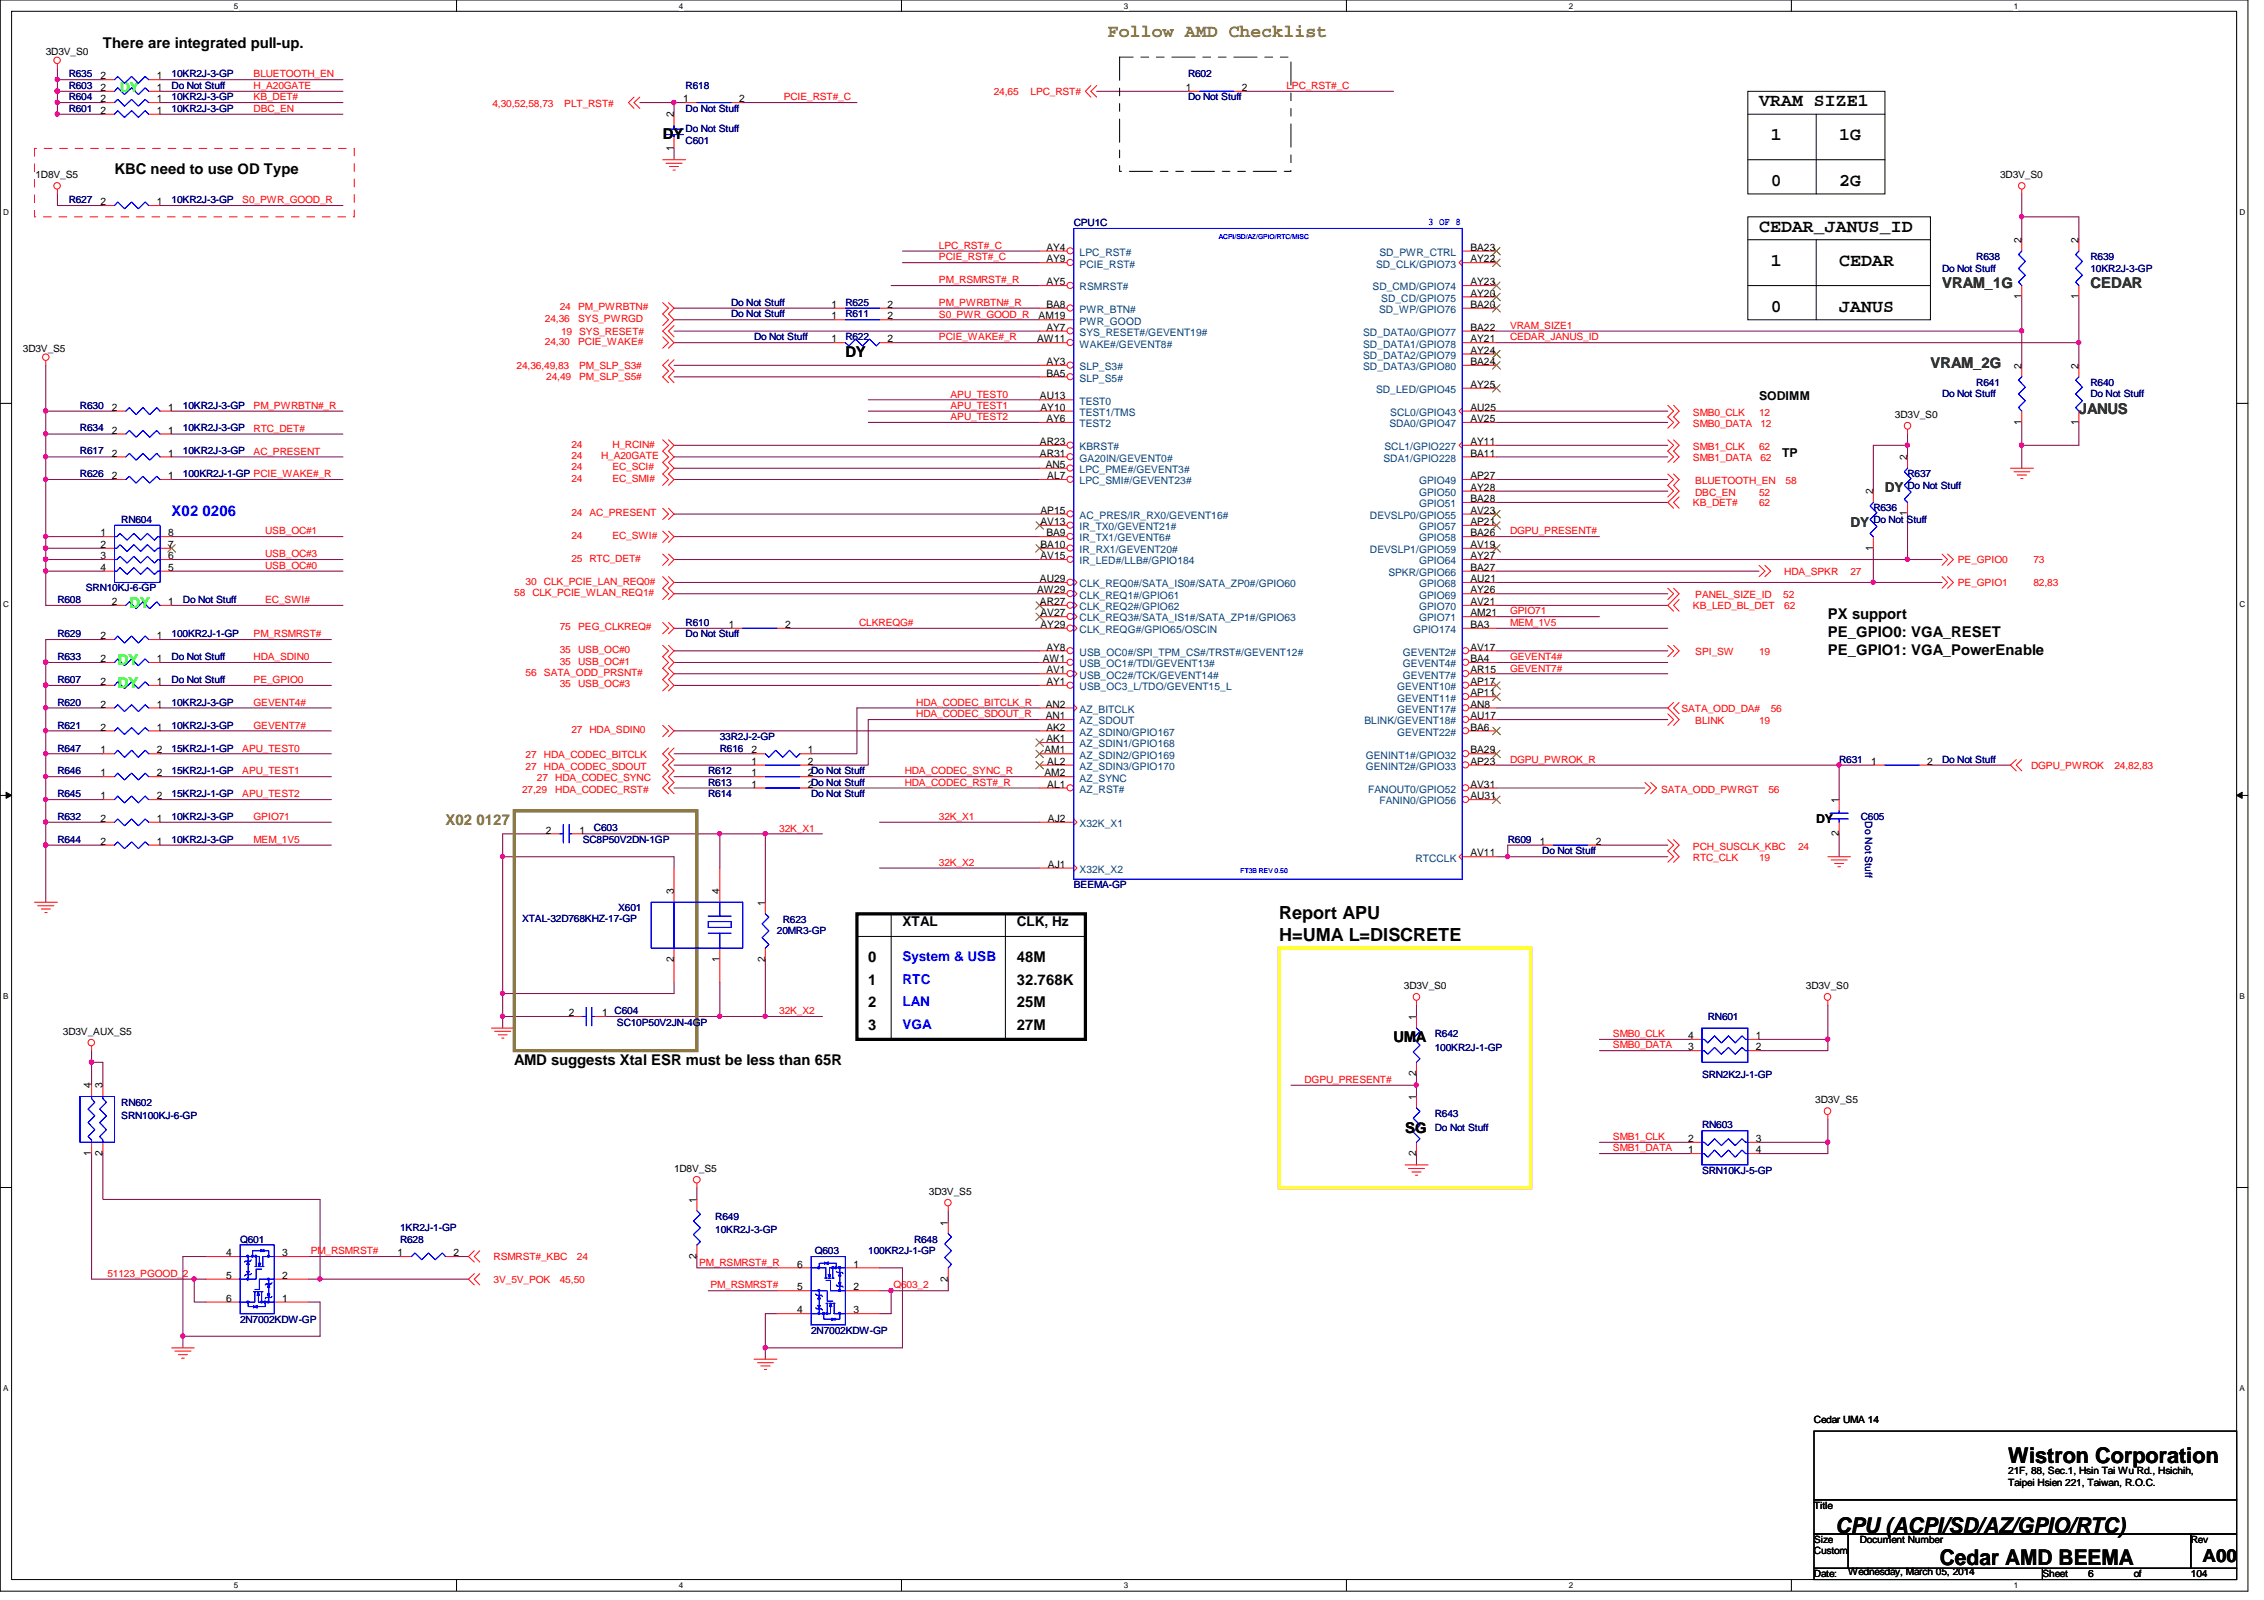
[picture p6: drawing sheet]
<svg xmlns="http://www.w3.org/2000/svg" width="297mm" height="210mm" viewBox="0 0 297 210" stroke-linecap="round" stroke-linejoin="round" font-family="sans-serif">
<defs><g id="words">
<g font-size="2.8">
<text x="263.5" y="191.9">Wistron Corporation</text>
<text x="240.8" y="201.1">CPU (ACPI/SD/AZ/GPIO/RTC)</text>
<text x="254.5" y="205.4">Cedar AMD BEEMA</text>
</g>
<text font-size="2.4" fill="#808000" x="145.4" y="4.9">Follow AMD Checklist</text>
<g font-size="2.4">
<text x="230.8" y="13.9">VRAM SIZE1</text>
<text x="232.3" y="18.4">1</text>
<text x="241.3" y="18.4">1G</text>
<text x="232.3" y="24.4">0</text>
<text x="241.3" y="24.4">2G</text>
<text x="230.8" y="30.4">CEDAR_JANUS_ID</text>
<text x="232.3" y="34.9">1</text>
<text x="241.3" y="34.9">CEDAR</text>
<text x="232.3" y="40.9">0</text>
<text x="241.3" y="40.9">JANUS</text>
<text x="167.8" y="120.6">Report APU</text>
<text x="167.8" y="123.4">H=UMA L=DISCRETE</text>
<text x="289" y="204.9">A00</text>
</g>
<g font-size="1.9">
<text x="13.5" y="6.3">There are integrated pull-up.</text>
<text x="15" y="22.8">KBC need to use OD Type</text>
<text x="86.9" y="18.3">DY</text>
<text x="110.9" y="46.8">DY</text>
<text x="239.8" y="81.2">PX support</text>
<text x="239.8" y="83.6">PE_GPIO0: VGA_RESET</text>
<text x="239.8" y="86">PE_GPIO1: VGA_PowerEnable</text>
<text x="113.9" y="129.2">1</text>
<text x="113.9" y="126.2">0</text>
<text x="133.4" y="126.2">48M</text>
<text x="133.4" y="129.2">32.768K</text>
<text x="113.9" y="132.2">2</text>
<text x="113.9" y="135.2">3</text>
<text x="133.4" y="135.2">27M</text>
<text x="133.4" y="132.2">25M</text>
<text x="182.8" y="136.7">UMA</text>
<text x="67.5" y="139.7">AMD suggests Xtal ESR must be less than 65R</text>
<text x="184.4" y="148.7">SG</text>
</g>
<g font-size="1.9" fill="#008000">
<text x="254.8" y="37.8">VRAM_1G</text>
<text x="274.3" y="37.8">CEDAR</text>
<text x="253.3" y="48.3">VRAM_2G</text>
<text x="272.8" y="54.3">JANUS</text>
</g>
<text font-size="1.9" fill="#00f" x="22.5" y="67.7">X02 0206</text>
<g font-size="1.9" fill="#0f0">
<text x="17" y="79.7">DY</text>
<text x="15.4" y="87.2">DY</text>
<text x="15.4" y="90.2">DY</text>
</g>
<text font-size="1.9" fill="#808000" x="58.5" y="108.2">X02 0127</text>
<text font-size="1.8" fill="#0f0" x="15.7" y="12.1">DY</text>
<g font-size="1.8" fill="#008000">
<text x="247.3" y="64.6">DY</text>
<text x="242.8" y="69.1">DY</text>
</g>
<g font-size="1.8">
<text x="118.4" y="121.5">XTAL</text>
<text x="133.4" y="121.5">CLK, Hz</text>
</g>
<g font-size="1.8" fill="#00f">
<text x="118.4" y="132">LAN</text>
<text x="118.4" y="129">RTC</text>
<text x="118.4" y="126">System &amp; USB</text>
<text x="118.4" y="135">VGA</text>
</g>
<g font-size="1.6">
<text x="230.8" y="52.5">SODIMM</text>
<text x="233.8" y="59.9">TP</text>
<text x="238.3" y="107.9">DY</text>
</g>
<g font-size="1.4">
<text x="13.2" y="11.9">2</text>
<text x="13.2" y="10.4">2</text>
<text x="20.6" y="11.9">1</text>
<text x="20.6" y="10.4">1</text>
<text x="155.6" y="11.9">1</text>
<text x="162.9" y="11.9">2</text>
<text x="13.2" y="14.9">2</text>
<text x="13.2" y="13.4">2</text>
<text x="20.6" y="14.9">1</text>
<text x="20.6" y="13.4">1</text>
<text x="88.4" y="15.4" transform="rotate(-90 88.4 15.4)">2</text>
<text x="89.6" y="13.4">1</text>
<text x="97" y="13.4">2</text>
<text x="88.4" y="19.8" transform="rotate(-90 88.4 19.8)">1</text>
<text x="13.2" y="26.9">2</text>
<text x="20.6" y="26.9">1</text>
<text x="137.3" y="34.4">AY9</text>
<text x="137.3" y="32.9">AY4</text>
<text x="192.9" y="32.9">BA23</text>
<text x="192.9" y="34.4">AY22</text>
<text x="265.2" y="31.9" transform="rotate(-90 265.2 31.9)">2</text>
<text x="272.7" y="31.9" transform="rotate(-90 272.7 31.9)">2</text>
<text x="109.1" y="41.9">1</text>
<text x="109.1" y="40.4">1</text>
<text x="116.5" y="41.9">2</text>
<text x="116.5" y="40.4">2</text>
<text x="136.3" y="41.9">AM19</text>
<text x="137.3" y="40.4">BA8</text>
<text x="137.3" y="37.4">AY5</text>
<text x="192.9" y="40.4">BA20</text>
<text x="192.9" y="37.4">AY23</text>
<text x="192.9" y="38.9">AY20</text>
<text x="265.2" y="39.3" transform="rotate(-90 265.2 39.3)">1</text>
<text x="272.7" y="39.3" transform="rotate(-90 272.7 39.3)">1</text>
<text x="109.1" y="44.9">1</text>
<text x="116.5" y="44.9">2</text>
<text x="136.1" y="44.9">AW11</text>
<text x="137.3" y="47.9">AY3</text>
<text x="137.3" y="43.4">AY7</text>
<text x="192.9" y="47.9">BA24</text>
<text x="192.9" y="46.4">AY24</text>
<text x="192.9" y="44.9">AY21</text>
<text x="192.9" y="43.4">BA22</text>
<text x="14.7" y="53.9">2</text>
<text x="22.1" y="53.9">1</text>
<text x="136.4" y="52.4">AU13</text>
<text x="136.5" y="53.9">AY10</text>
<text x="137.3" y="49.4">BA5</text>
<text x="192.9" y="53.9">AU25</text>
<text x="192.9" y="50.9">AY25</text>
<text x="265.2" y="48.4" transform="rotate(-90 265.2 48.4)">2</text>
<text x="272.7" y="48.4" transform="rotate(-90 272.7 48.4)">2</text>
<text x="14.7" y="56.9">2</text>
<text x="14.7" y="59.9">2</text>
<text x="22.1" y="56.9">1</text>
<text x="22.1" y="59.9">1</text>
<text x="136.4" y="59.9">AR31</text>
<text x="136.4" y="58.4">AR23</text>
<text x="137.3" y="55.4">AY6</text>
<text x="192.9" y="59.9">BA11</text>
<text x="192.9" y="58.4">AY11</text>
<text x="192.9" y="55.4">AV25</text>
<text x="265.2" y="55.8" transform="rotate(-90 265.2 55.8)">1</text>
<text x="272.7" y="55.8" transform="rotate(-90 272.7 55.8)">1</text>
<text x="14.7" y="62.9">2</text>
<text x="22.1" y="62.9">1</text>
<text x="137.2" y="61.4">AN5</text>
<text x="137.4" y="62.9">AL7</text>
<text x="192.9" y="65.9">BA28</text>
<text x="192.9" y="64.4">AY28</text>
<text x="192.9" y="62.9">AP27</text>
<text x="245.7" y="64.9" transform="rotate(-90 245.7 64.9)">2</text>
<text x="250.2" y="60.4" transform="rotate(-90 250.2 60.4)">2</text>
<text x="13.2" y="70.4">1</text>
<text x="13.2" y="71.9">2</text>
<text x="22.1" y="71.9">7</text>
<text x="22.1" y="70.4">8</text>
<text x="136.5" y="71.9">BA10</text>
<text x="136.5" y="68.9">AV13</text>
<text x="136.5" y="67.4">AP15</text>
<text x="137.3" y="70.4">BA9</text>
<text x="192.9" y="70.4">BA26</text>
<text x="192.9" y="68.9">AP21</text>
<text x="192.9" y="71.9">AV19</text>
<text x="192.9" y="67.4">AV23</text>
<text x="250.2" y="67.7" transform="rotate(-90 250.2 67.7)">1</text>
<text x="13.2" y="73.4">3</text>
<text x="13.2" y="74.9">4</text>
<text x="22.1" y="74.9">5</text>
<text x="22.1" y="73.4">6</text>
<text x="136.1" y="77.9">AW29</text>
<text x="136.4" y="76.4">AU29</text>
<text x="136.5" y="73.4">AV15</text>
<text x="192.9" y="77.9">AY26</text>
<text x="192.9" y="76.4">AU21</text>
<text x="192.9" y="73.4">AY27</text>
<text x="192.9" y="74.9">BA27</text>
<text x="245.7" y="72.2" transform="rotate(-90 245.7 72.2)">1</text>
<text x="13.2" y="83.9">2</text>
<text x="14.7" y="79.4">2</text>
<text x="20.6" y="83.9">1</text>
<text x="22.1" y="79.4">1</text>
<text x="95.6" y="82.4">1</text>
<text x="103" y="82.4">2</text>
<text x="136.4" y="79.4">AR27</text>
<text x="136.5" y="82.4">AY29</text>
<text x="136.5" y="80.9">AV27</text>
<text x="192.9" y="80.9">AM21</text>
<text x="192.9" y="79.4">AV21</text>
<text x="192.9" y="82.4">BA3</text>
<text x="13.2" y="89.9">2</text>
<text x="13.2" y="86.9">2</text>
<text x="20.6" y="89.9">1</text>
<text x="20.6" y="86.9">1</text>
<text x="136.8" y="86.9">AW1</text>
<text x="137.3" y="89.9">AY1</text>
<text x="137.3" y="88.3">AV1</text>
<text x="137.3" y="85.3">AY8</text>
<text x="192.9" y="88.3">AR15</text>
<text x="192.9" y="86.9">BA4</text>
<text x="192.9" y="85.3">AV17</text>
<text x="192.9" y="89.9">AP17</text>
<text x="13.2" y="95.8">2</text>
<text x="13.2" y="92.8">2</text>
<text x="20.6" y="95.8">1</text>
<text x="20.6" y="92.8">1</text>
<text x="137.2" y="94.4">AN1</text>
<text x="137.2" y="92.8">AN2</text>
<text x="137.3" y="95.8">AK2</text>
<text x="192.9" y="95.8">BA6</text>
<text x="192.9" y="92.8">AN8</text>
<text x="192.9" y="91.4">AP11</text>
<text x="192.9" y="94.4">AU17</text>
<text x="13.2" y="101.9">1</text>
<text x="13.2" y="98.8">1</text>
<text x="20.6" y="101.9">2</text>
<text x="20.6" y="98.8">2</text>
<text x="98.6" y="101.9">1</text>
<text x="98.6" y="100.3">1</text>
<text x="98.6" y="98.8">2</text>
<text x="106" y="101.9">2Do Not Stuff</text>
<text x="106" y="100.3">2</text>
<text x="106" y="98.8">1</text>
<text x="137" y="101.9">AM2</text>
<text x="137" y="98.8">AM1</text>
<text x="137.3" y="97.4">AK1</text>
<text x="137.4" y="100.3">AL2</text>
<text x="192.9" y="100.3">AP23</text>
<text x="192.9" y="98.8">BA29</text>
<text x="245.5" y="100.3">1</text>
<text x="252.9" y="100.3">2</text>
<text x="13.2" y="104.9">1</text>
<text x="13.2" y="107.8">2</text>
<text x="20.6" y="104.9">2</text>
<text x="20.6" y="107.8">1</text>
<text x="98.6" y="103.3">1</text>
<text x="106" y="103.3">2Do Not Stuff</text>
<text x="137.4" y="103.3">AL1</text>
<text x="137.5" y="107.8">AJ2</text>
<text x="192.9" y="104.9">AU31</text>
<text x="192.9" y="103.3">AV31</text>
<text x="241.3" y="105.3" transform="rotate(-90 241.3 105.3)">1</text>
<text x="13.2" y="110.8">2</text>
<text x="20.6" y="110.8">1</text>
<text x="71.6" y="109.3">2</text>
<text x="76" y="109.3">1</text>
<text x="137.5" y="113.8">AJ1</text>
<text x="192.9" y="112.4">AV11</text>
<text x="202" y="110.8">1</text>
<text x="209.4" y="110.8">2</text>
<text x="241.3" y="109.7" transform="rotate(-90 241.3 109.7)">2</text>
<text x="88.4" y="117.3" transform="rotate(-90 88.4 117.3)">3</text>
<text x="94.4" y="117.3" transform="rotate(-90 94.4 117.3)">4</text>
<text x="100.4" y="118.8" transform="rotate(-90 100.4 118.8)">1</text>
<text x="88.4" y="126.2" transform="rotate(-90 88.4 126.2)">2</text>
<text x="94.4" y="126.2" transform="rotate(-90 94.4 126.2)">1</text>
<text x="100.4" y="126.2" transform="rotate(-90 100.4 126.2)">2</text>
<text x="74.6" y="133.3">2</text>
<text x="79" y="133.3">1 C604</text>
<text x="185.8" y="133.8" transform="rotate(-90 185.8 133.8)">1</text>
<text x="221.5" y="137.8">3</text>
<text x="221.5" y="136.3">4</text>
<text x="230.4" y="136.3">1</text>
<text x="230.4" y="137.8">2</text>
<text x="12" y="142.8" transform="rotate(-90 12 142.8)">4</text>
<text x="13.5" y="142.8" transform="rotate(-90 13.5 142.8)">3</text>
<text x="185.8" y="141.2" transform="rotate(-90 185.8 141.2)">2</text>
<text x="185.8" y="144.3" transform="rotate(-90 185.8 144.3)">1</text>
<text x="221.5" y="149.8">2</text>
<text x="230.4" y="149.8">3</text>
<text x="12" y="151.7" transform="rotate(-90 12 151.7)">1</text>
<text x="13.5" y="151.7" transform="rotate(-90 13.5 151.7)">2</text>
<text x="185.8" y="151.7" transform="rotate(-90 185.8 151.7)">2</text>
<text x="221.5" y="151.3">1</text>
<text x="230.4" y="151.3">4</text>
<text x="91.4" y="157.8" transform="rotate(-90 91.4 157.8)">1</text>
<text x="124.4" y="160.8" transform="rotate(-90 124.4 160.8)">1</text>
<text x="29.7" y="164.8">4</text>
<text x="29.7" y="167.8">5</text>
<text x="37" y="167.8">2</text>
<text x="37" y="164.8">3</text>
<text x="52.2" y="164.8">1</text>
<text x="59.5" y="164.8">2</text>
<text x="91.4" y="165.1" transform="rotate(-90 91.4 165.1)">2</text>
<text x="104.6" y="166.3">6</text>
<text x="112" y="166.3">1</text>
<text x="29.7" y="170.8">6</text>
<text x="37" y="170.8">1</text>
<text x="104.6" y="172.3">4</text>
<text x="104.6" y="169.3">5</text>
<text x="112" y="169.3">2</text>
<text x="112" y="172.3">3</text>
<text x="124.4" y="168.1" transform="rotate(-90 124.4 168.1)">2</text>
</g>
<g font-size="1.4" fill="#004080">
<text x="141.6" y="35.1">PCIE_RST#</text>
<text x="141.6" y="33.6">LPC_RST#</text>
<text x="180.5" y="35.1">SD_CLK/GPIO73</text>
<text x="181" y="33.6">SD_PWR_CTRL</text>
<text x="141.6" y="41.1">PWR_BTN#</text>
<text x="141.6" y="38.1">RSMRST#</text>
<text x="180.1" y="38.1">SD_CMD/GPIO74</text>
<text x="180.9" y="41.1">SD_WP/GPIO76</text>
<text x="181.2" y="39.6">SD_CD/GPIO75</text>
<text x="141.6" y="45.6">WAKE#/GEVENT8#</text>
<text x="141.6" y="44.1">SYS_RESET#/GEVENT19#</text>
<text x="141.6" y="42.6">PWR_GOOD</text>
<text x="178.9" y="47.1">SD_DATA2/GPIO79</text>
<text x="178.9" y="45.6">SD_DATA1/GPIO78</text>
<text x="178.9" y="44.1">SD_DATA0/GPIO77</text>
<text x="141.6" y="53.1">TEST0</text>
<text x="141.6" y="50.1">SLP_S5#</text>
<text x="141.6" y="48.6">SLP_S3#</text>
<text x="178.9" y="48.6">SD_DATA3/GPIO80</text>
<text x="180.5" y="51.6">SD_LED/GPIO45</text>
<text x="141.6" y="59.1">KBRST#</text>
<text x="141.6" y="56">TEST2</text>
<text x="141.6" y="54.6">TEST1/TMS</text>
<text x="181.6" y="59.1">SCL1/GPIO227</text>
<text x="182.3" y="56">SDA0/GPIO47</text>
<text x="182.4" y="54.6">SCL0/GPIO43</text>
<text x="141.6" y="63.5">LPC_SMI#/GEVENT23#</text>
<text x="141.6" y="62.1">LPC_PME#/GEVENT3#</text>
<text x="141.6" y="60.6">GA20IN/GEVENT0#</text>
<text x="181.5" y="60.6">SDA1/GPIO228</text>
<text x="186.2" y="65.1">GPIO50</text>
<text x="186.2" y="63.5">GPIO49</text>
<text x="141.6" y="71">IR_TX1/GEVENT6#</text>
<text x="141.6" y="69.6">IR_TX0/GEVENT21#</text>
<text x="141.6" y="68.1">AC_PRES/IR_RX0/GEVENT16#</text>
<text x="179.7" y="68.1">DEVSLP0/GPIO55</text>
<text x="186.2" y="71">GPIO58</text>
<text x="186.2" y="69.6">GPIO57</text>
<text x="186.2" y="66.5">GPIO51</text>
<text x="141.6" y="77">CLK_REQ0#/SATA_IS0#/SATA_ZP0#/GPIO60</text>
<text x="141.6" y="74">IR_LED#/LLB#/GPIO184</text>
<text x="141.6" y="72.6">IR_RX1/GEVENT20#</text>
<text x="179.7" y="72.6">DEVSLP1/GPIO59</text>
<text x="182.2" y="75.6">SPKR/GPIO66</text>
<text x="186.2" y="77">GPIO68</text>
<text x="186.2" y="74">GPIO64</text>
<text x="141.6" y="83.1">CLK_REQG#/GPIO65/OSCIN</text>
<text x="141.6" y="81.5">CLK_REQ3#/SATA_IS1#/SATA_ZP1#/GPIO63</text>
<text x="141.6" y="80.1">CLK_REQ2#/GPIO62</text>
<text x="141.6" y="78.5">CLK_REQ1#/GPIO61</text>
<text x="185.4" y="83.1">GPIO174</text>
<text x="186.2" y="81.5">GPIO71</text>
<text x="186.2" y="80.1">GPIO70</text>
<text x="186.2" y="78.5">GPIO69</text>
<text x="141.6" y="89">USB_OC2#/TCK/GEVENT14#</text>
<text x="141.6" y="87.5">USB_OC1#/TDI/GEVENT13#</text>
<text x="141.6" y="86">USB_OC0#/SPI_TPM_CS#/TRST#/GEVENT12#</text>
<text x="184.1" y="89">GEVENT7#</text>
<text x="184.1" y="87.5">GEVENT4#</text>
<text x="184.1" y="86">GEVENT2#</text>
<text x="141.6" y="95">AZ_SDOUT</text>
<text x="141.6" y="93.5">AZ_BITCLK</text>
<text x="141.6" y="90.6">USB_OC3_L/TDO/GEVENT15_L</text>
<text x="179" y="95">BLINK/GEVENT18#</text>
<text x="183.3" y="93.5">GEVENT17#</text>
<text x="183.3" y="92">GEVENT11#</text>
<text x="183.3" y="90.6">GEVENT10#</text>
<text x="141.6" y="101">AZ_SDIN3/GPIO170</text>
<text x="141.6" y="99.5">AZ_SDIN2/GPIO169</text>
<text x="141.6" y="98">AZ_SDIN1/GPIO168</text>
<text x="141.6" y="96.5">AZ_SDIN0/GPIO167</text>
<text x="179.2" y="101">GENINT2#/GPIO33</text>
<text x="179.2" y="99.5">GENINT1#/GPIO32</text>
<text x="183.3" y="96.5">GEVENT22#</text>
<text x="141.6" y="104">AZ_RST#</text>
<text x="141.6" y="102.5">AZ_SYNC</text>
<text x="179.5" y="104">FANOUT0/GPIO52</text>
<text x="181" y="105.5">FANIN0/GPIO56</text>
<text x="141.6" y="108.5">X32K_X1</text>
<text x="185.7" y="113">RTCCLK</text>
<text x="141.6" y="114.5">X32K_X2</text>
</g>
<g font-size="1.3">
<text x="6" y="7.2">3D3V_S0</text>
<text x="4.7" y="23.4">1D8V_S5</text>
<text x="262.4" y="23.4">3D3V_S0</text>
<text x="3" y="46.1">3D3V_S5</text>
<text x="248.6" y="54.8">3D3V_S0</text>
<text x="184.2" y="129.8">3D3V_S0</text>
<text x="236.9" y="129.8">3D3V_S0</text>
<text x="8.3" y="135.8">3D3V_AUX_S5</text>
<text x="238.2" y="144.7">3D3V_S5</text>
<text x="88.4" y="153.7">1D8V_S5</text>
<text x="121.9" y="156.7">3D3V_S5</text>
<text x="238" y="186.7">Cedar UMA 14</text>
<text x="238" y="198">Title</text>
<text x="263.5" y="193.4">21F, 88, Sec.1, Hsin Tai Wu Rd., Hsichih,</text>
<text x="263.5" y="194.9">Taipei Hsien 221, Taiwan, R.O.C.</text>
<text x="238" y="203.9">Custom</text>
<text x="238" y="202.4">Size</text>
<text x="244" y="202.4">Document Number</text>
<text x="287.4" y="202.4">Rev</text>
<text x="238" y="206.9">Date:</text>
<text x="242.5" y="206.6">Wednesday, March 05, 2014</text>
<text x="268" y="206.9">Sheet</text>
<text x="274" y="206.9">6</text>
<text x="279.9" y="206.9">of</text>
<text x="287.4" y="206.9">104</text>
</g>
<g font-size="1.3" fill="#000080">
<text x="9" y="11.6">R603</text>
<text x="9" y="10.2">R635</text>
<text x="22.5" y="11.6">Do Not Stuff</text>
<text x="22.5" y="10.2">10KR2J-3-GP</text>
<text x="90" y="11.6">R618</text>
<text x="155.9" y="10.2">R602</text>
<text x="9" y="14.6">R601</text>
<text x="9" y="13.2">R604</text>
<text x="22.5" y="14.6">10KR2J-3-GP</text>
<text x="22.5" y="13.2">10KR2J-3-GP</text>
<text x="90" y="14.6">Do Not Stuff</text>
<text x="90" y="17.4">Do Not Stuff</text>
<text x="155.9" y="13.2">Do Not Stuff</text>
<text x="90" y="18.8">C601</text>
<text x="9" y="26.6">R627</text>
<text x="22.5" y="26.6">10KR2J-3-GP</text>
<text x="140.9" y="29.6">CPU1C</text>
<text x="254.8" y="35.6">Do Not Stuff</text>
<text x="259.3" y="34.1">R638</text>
<text x="274.3" y="34.1">R639</text>
<text x="274.3" y="35.6">10KR2J-3-GP</text>
<text x="95.9" y="41.6">Do Not Stuff</text>
<text x="95.9" y="40.1">Do Not Stuff</text>
<text x="110.9" y="41.6">R611</text>
<text x="110.9" y="40.1">R625</text>
<text x="98.9" y="44.6">Do Not Stuff</text>
<text x="110.9" y="44.6">R622</text>
<text x="10.5" y="53.6">R630</text>
<text x="24" y="53.6">10KR2J-3-GP</text>
<text x="254.8" y="52.1">Do Not Stuff</text>
<text x="259.3" y="50.6">R641</text>
<text x="274.3" y="50.6">R640</text>
<text x="274.3" y="52.1">Do Not Stuff</text>
<text x="10.5" y="56.6">R634</text>
<text x="10.5" y="59.6">R617</text>
<text x="24" y="56.6">10KR2J-3-GP</text>
<text x="24" y="59.6">10KR2J-3-GP</text>
<text x="10.5" y="62.6">R626</text>
<text x="24" y="62.6">100KR2J-1-GP PCIE_WAKE#_R</text>
<text x="250.3" y="62.6">R637</text>
<text x="250.3" y="64.1">Do Not Stuff</text>
<text x="15.9" y="68.6">RN604</text>
<text x="245.8" y="67.1">R636</text>
<text x="245.8" y="68.6">Do Not Stuff</text>
<text x="11.3" y="77.6">SRN10KJ-6-GP</text>
<text x="7.5" y="83.6">R629</text>
<text x="7.5" y="79.1">R608</text>
<text x="22.5" y="83.6">100KR2J-1-GP</text>
<text x="24" y="79.1">Do Not Stuff</text>
<text x="90" y="82.1">R610</text>
<text x="90" y="83.6">Do Not Stuff</text>
<text x="7.5" y="89.6">R607</text>
<text x="7.5" y="86.6">R633</text>
<text x="22.5" y="89.6">Do Not Stuff</text>
<text x="22.5" y="86.6">Do Not Stuff</text>
<text x="7.5" y="95.6">R621</text>
<text x="7.5" y="92.6">R620</text>
<text x="22.5" y="95.6">10KR2J-3-GP</text>
<text x="22.5" y="92.6">10KR2J-3-GP</text>
<text x="7.5" y="101.6">R646</text>
<text x="7.5" y="98.6">R647</text>
<text x="22.5" y="101.6">15KR2J-1-GP</text>
<text x="22.5" y="98.6">15KR2J-1-GP</text>
<text x="92.9" y="101.6">R612</text>
<text x="94.4" y="98.6">R616</text>
<text x="94.4" y="97.1">33R2J-2-GP</text>
<text x="241.3" y="100.1">R631</text>
<text x="254.8" y="100.1">Do Not Stuff</text>
<text x="7.5" y="104.6">R645</text>
<text x="7.5" y="107.6">R632</text>
<text x="22.5" y="104.6">15KR2J-1-GP</text>
<text x="22.5" y="107.6">10KR2J-3-GP</text>
<text x="92.9" y="104.6">R614</text>
<text x="92.9" y="103.1">R613</text>
<text x="106.4" y="104.6">Do Not Stuff</text>
<text x="244.1" y="107.6">C605</text>
<text x="244.7" y="107.7" transform="rotate(90 244.7 107.7)">Do Not Stuff</text>
<text x="7.5" y="110.6">R644</text>
<text x="22.5" y="110.6">10KR2J-3-GP</text>
<text x="76.5" y="110.6">SC8P50V2DN-1GP</text>
<text x="77.9" y="109.1">C603</text>
<text x="197.8" y="110.6">R609</text>
<text x="202.4" y="112.1">Do Not Stuff</text>
<text x="81.1" y="119.5">X601</text>
<text x="140.9" y="116.5">BEEMA-GP</text>
<text x="68.5" y="120.9">XTAL-32D768KHZ-17-GP</text>
<text x="101.9" y="122.6">20MR3-GP</text>
<text x="102.7" y="121.1">R623</text>
<text x="80.9" y="134.5">SC10P50V2JN-4GP</text>
<text x="188.3" y="136.1">R642</text>
<text x="188.3" y="137.8">100KR2J-1-GP</text>
<text x="224.1" y="133.8">RN601</text>
<text x="223.3" y="141.4">SRN2K2J-1-GP</text>
<text x="15.9" y="145">RN602</text>
<text x="15.9" y="146.8">SRN100KJ-6-GP</text>
<text x="188.3" y="146.5">R643</text>
<text x="188.3" y="148.3">Do Not Stuff</text>
<text x="223.3" y="148">RN603</text>
<text x="223.3" y="154">SRN10KJ-5-GP</text>
<text x="52.5" y="161.5">1KR2J-1-GP</text>
<text x="93.8" y="160">R649</text>
<text x="93.8" y="161.8">10KR2J-3-GP</text>
<text x="31.5" y="163">Q601</text>
<text x="52.5" y="163">R628</text>
<text x="106.9" y="164.5">Q603</text>
<text x="113.9" y="164.5">100KR2J-1-GP</text>
<text x="119.9" y="163">R648</text>
<text x="31.5" y="173.5">2N7002KDW-GP</text>
<text x="106.4" y="175">2N7002KDW-GP</text>
</g>
<g font-size="1.3" fill="#f00">
<text x="33.3" y="11.7">H_A20GATE</text>
<text x="33.3" y="10.2">BLUETOOTH_EN</text>
<text x="168.8" y="11.7">LPC_RST#_C</text>
<text x="33.3" y="14.7">DBC_EN</text>
<text x="33.3" y="13.2">KB_DET#</text>
<text x="64.6" y="14.1">4,30,52,58,73</text>
<text x="74" y="14.1">PLT_RST#</text>
<text x="102.8" y="13.2">PCIE_RST#_C</text>
<text x="130.4" y="12.4">24,65</text>
<text x="135.2" y="12.4">LPC_RST#</text>
<text x="31.8" y="26.7">S0_PWR_GOOD_R</text>
<text x="123.2" y="32.6">LPC_RST#_C</text>
<text x="123.2" y="34.2">PCIE_RST#_C</text>
<text x="73.4" y="40.7">24</text>
<text x="75.9" y="40.7">PM_PWRBTN#</text>
<text x="123.2" y="37.2">PM_RSMRST#_R</text>
<text x="123.2" y="40.1">PM_PWRBTN#_R</text>
<text x="123.2" y="41.7">S0_PWR_GOOD_R</text>
<text x="71.5" y="42.2">24,36</text>
<text x="71.5" y="45.2">24,30</text>
<text x="73.6" y="43.9">19 SYS_RESET#</text>
<text x="75.9" y="42.2">SYS_PWRGD</text>
<text x="75.9" y="45.2">PCIE_WAKE#</text>
<text x="123.2" y="44.7">PCIE_WAKE#_R</text>
<text x="198.1" y="44.7">CEDAR_JANUS_ID</text>
<text x="198.1" y="43.1">VRAM_SIZE1</text>
<text x="33.3" y="53.6">PM_PWRBTN#_R</text>
<text x="67.8" y="48.4">24,36,49,83</text>
<text x="71.7" y="49.9">24,49</text>
<text x="76" y="48.4">PM_SLP_S3#</text>
<text x="76" y="49.9">PM_SLP_S5#</text>
<text x="124.7" y="52.2">APU_TEST0</text>
<text x="124.7" y="53.6">APU_TEST1</text>
<text x="33.3" y="56.6">RTC_DET#</text>
<text x="33.3" y="59.6">AC_PRESENT</text>
<text x="75" y="58.7">24</text>
<text x="80.3" y="58.7">H_RCIN#</text>
<text x="124.7" y="55.1">APU_TEST2</text>
<text x="222.1" y="54.5">SMB0_CLK</text>
<text x="222.1" y="56">SMB0_DATA</text>
<text x="222.1" y="59">SMB1_CLK</text>
<text x="230.8" y="54.5">12</text>
<text x="230.8" y="59">62</text>
<text x="231" y="56">12</text>
<text x="75" y="60.2">24</text>
<text x="75" y="61.7">24</text>
<text x="75" y="63.2">24</text>
<text x="78.9" y="60.2">H_A20GATE</text>
<text x="80.3" y="61.7">EC_SCI#</text>
<text x="80.3" y="63.2">EC_SMI#</text>
<text x="222.1" y="60.5">SMB1_DATA</text>
<text x="222.4" y="63.5">BLUETOOTH_EN</text>
<text x="222.4" y="65">DBC_EN</text>
<text x="230.8" y="65">52</text>
<text x="231" y="60.5">62</text>
<text x="234.3" y="63.5">58</text>
<text x="34.8" y="70.1">USB_OC#1</text>
<text x="75" y="70.7">24</text>
<text x="75" y="67.7">24 AC_PRESENT</text>
<text x="80.3" y="70.7">EC_SWI#</text>
<text x="198.1" y="70.1">DGPU_PRESENT#</text>
<text x="222.1" y="66.4">KB_DET#</text>
<text x="230.8" y="66.4">62</text>
<text x="34.8" y="74.6">USB_OC#0</text>
<text x="34.8" y="73.1">USB_OC#3</text>
<text x="69" y="76.7">30</text>
<text x="71.4" y="76.7">CLK_PCIE_LAN_REQ0#</text>
<text x="75" y="73.7">25 RTC_DET#</text>
<text x="234.1" y="75.5">HDA_SPKR</text>
<text x="242.8" y="75.5">27</text>
<text x="256.9" y="76.8">PE_GPIO1</text>
<text x="256.9" y="73.9">PE_GPIO0</text>
<text x="266.8" y="76.8">82,83</text>
<text x="266.8" y="73.9">73</text>
<text x="33.3" y="83.6">PM_RSMRST#</text>
<text x="34.8" y="79.1">EC_SWI#</text>
<text x="67.5" y="78.2">58 CLK_PCIE_WLAN_REQ1#</text>
<text x="73.4" y="82.7">75</text>
<text x="75.9" y="82.7">PEG_CLKREQ#</text>
<text x="112.7" y="82.1">CLKREQG#</text>
<text x="198.1" y="82.1">MEM_1V5</text>
<text x="198.1" y="80.6">GPIO71</text>
<text x="222.1" y="79.8">KB_LED_BL_DET</text>
<text x="222.4" y="78.5">PANEL_SIZE_ID</text>
<text x="234" y="78.5">52</text>
<text x="234.1" y="79.8">62</text>
<text x="33.3" y="89.6">PE_GPIO0</text>
<text x="33.3" y="86.6">HDA_SDIN0</text>
<text x="69" y="88.7">56</text>
<text x="71.4" y="88.7">SATA_ODD_PRSNT#</text>
<text x="73.4" y="85.7">35</text>
<text x="73.4" y="87.2">35</text>
<text x="75.9" y="85.7">USB_OC#0</text>
<text x="75.9" y="87.2">USB_OC#1</text>
<text x="198.1" y="86.6">GEVENT4#</text>
<text x="198.1" y="88.1">GEVENT7#</text>
<text x="222.4" y="86">SPI_SW</text>
<text x="230.8" y="86">19</text>
<text x="33.3" y="92.6">GEVENT4#</text>
<text x="33.3" y="95.6">GEVENT7#</text>
<text x="73.4" y="90.2">35</text>
<text x="75.9" y="90.2">USB_OC#3</text>
<text x="120.2" y="92.6">HDA_CODEC_BITCLK_R</text>
<text x="120.2" y="94.1">HDA_CODEC_SDOUT_R</text>
<text x="220.6" y="93.3">SATA_ODD_DA#</text>
<text x="222.4" y="95">BLINK</text>
<text x="230.8" y="95">19</text>
<text x="232.3" y="93.3">56</text>
<text x="31.8" y="98.6">APU_TEST0</text>
<text x="31.8" y="101.6">APU_TEST1</text>
<text x="69" y="99.5">27</text>
<text x="69" y="101">27</text>
<text x="71.4" y="99.5">HDA_CODEC_BITCLK</text>
<text x="71.4" y="101">HDA_CODEC_SDOUT</text>
<text x="75" y="96.2">27 HDA_SDIN0</text>
<text x="118.7" y="101.6">HDA_CODEC_SYNC_R</text>
<text x="198.1" y="100.1">DGPU_PWROK_R</text>
<text x="266.5" y="100.8">DGPU_PWROK</text>
<text x="277.4" y="100.8">24,82,83</text>
<text x="31.8" y="104.6">APU_TEST2</text>
<text x="33.3" y="107.6">GPIO71</text>
<text x="68.5" y="104">27,29</text>
<text x="70.4" y="102.5">27</text>
<text x="72.9" y="102.5">HDA_CODEC_SYNC</text>
<text x="72.9" y="104">HDA_CODEC_RST#</text>
<text x="118.7" y="103.1">HDA_CODEC_RST#_R</text>
<text x="123.2" y="107.6">32K_X1</text>
<text x="217.9" y="104">SATA_ODD_PWRGT</text>
<text x="232" y="104">56</text>
<text x="33.3" y="110.6">MEM_1V5</text>
<text x="102.2" y="109.1">32K_X1</text>
<text x="123.2" y="113.6">32K_X2</text>
<text x="222.1" y="112.9">RTC_CLK</text>
<text x="222.1" y="111.5">PCH_SUSCLK_KBC</text>
<text x="230.8" y="112.9">19</text>
<text x="235.9" y="111.5">24</text>
<text x="102.2" y="133.1">32K_X2</text>
<text x="211.6" y="136.1">SMB0_CLK</text>
<text x="211.6" y="137.5">SMB0_DATA</text>
<text x="171.2" y="142.1">DGPU_PRESENT#</text>
<text x="211.6" y="149.6">SMB1_CLK</text>
<text x="211.6" y="151">SMB1_DATA</text>
<text x="14.1" y="167.5">51123_PGOOD_2</text>
<text x="40.8" y="164.5">PM_RSMRST#</text>
<text x="64.8" y="165.3">RSMRST#_KBC</text>
<text x="75.7" y="165.3">24</text>
<text x="91.7" y="166">PM_RSMRST#_R</text>
<text x="64.8" y="168.3">3V_5V_POK</text>
<text x="73.4" y="168.3">45,50</text>
<text x="93.2" y="169">PM_RSMRST#</text>
<text x="117.2" y="169">Q603_2</text>
</g>
<text font-size="1.3" fill="#00f" x="187.4" y="29.5">3 OF 8</text>
<g font-size="1.1">
<text x="30.7" y="1.1">5</text>
<text x="89.1" y="1.1">4</text>
<text x="147.4" y="1.1">3</text>
<text x="205.8" y="1.1">2</text>
<text x="264.2" y="1.1">1</text>
<text x=".4" y="28.2">D</text>
<text x="293.8" y="28.2">D</text>
<text x=".4" y="79.6">C</text>
<text x="293.8" y="79.6">C</text>
<text x=".4" y="131">B</text>
<text x="293.8" y="131">B</text>
<text x=".4" y="182.5">A</text>
<text x="293.8" y="182.5">A</text>
<text x="30.7" y="208.4">5</text>
<text x="89.1" y="208.4">4</text>
<text x="147.4" y="208.4">3</text>
<text x="205.8" y="208.4">2</text>
<text x="264.2" y="208.4">1</text>
</g>
<g font-size=".9" fill="#00f">
<text x="159.9" y="31.4">ACPI/SD/AZ/GPIO/RTC/MISC</text>
<text x="162.8" y="114.5">FT3B REV 0.50</text>
</g>
</g></defs>
<path d="M0 0h294.9v208.7h-294.9zM1.5 1.5h292v205.7h-292z" fill="none" stroke="#000" stroke-width=".13"/>
<g fill="#fff">
<path d="M30.7 .2h.6v1.2h-.6z"/>
<path d="M30.7 207.4h.6v1.2h-.6z"/>
</g>
<path d="M59.9 0v1.5M59.9 207.2v1.5" fill="none" stroke="#000" stroke-width=".13"/>
<g fill="#fff">
<path d="M89.1 .2h.6v1.2h-.6z"/>
<path d="M89.1 207.4h.6v1.2h-.6z"/>
</g>
<path d="M118.3 0v1.5M118.3 207.2v1.5" fill="none" stroke="#000" stroke-width=".13"/>
<g fill="#fff">
<path d="M147.4 .2h.6v1.2h-.6z"/>
<path d="M147.4 207.4h.6v1.2h-.6z"/>
</g>
<path d="M176.7 0v1.5M176.7 207.2v1.5" fill="none" stroke="#000" stroke-width=".13"/>
<g fill="#fff">
<path d="M205.8 .2h.6v1.2h-.6z"/>
<path d="M205.8 207.4h.6v1.2h-.6z"/>
</g>
<path d="M235 0v1.5M235 207.2v1.5" fill="none" stroke="#000" stroke-width=".13"/>
<g fill="#fff">
<path d="M264.2 .2h.6v1.2h-.6z"/>
<path d="M264.2 207.4h.6v1.2h-.6z"/>
<path d="M.4 27.2h.8v1.2h-.8z"/>
<path d="M293.8 27.2h.8v1.2h-.8z"/>
<path d="M.4 78.6h.8v1.2h-.8z"/>
<path d="M293.8 78.6h.8v1.2h-.8z"/>
</g>
<path d="M0 52.9h1.5M293.5 52.9h1.4" fill="none" stroke="#000" stroke-width=".13"/>
<g fill="#fff">
<path d="M.4 130h.7v1.2h-.7z"/>
<path d="M293.8 130h.8v1.2h-.8z"/>
</g>
<path d="M0 104.4h1.5M.8 103.9l.7 .5-.7 .3zM293.5 104.4l.7-.5v.8zM293.5 104.4h1.4" fill="none" stroke="#000" stroke-width=".13"/>
<path d="M.8 103.9l.7 .5-.7 .3zM293.5 104.4l.7-.5v.8z" fill="#000"/>
<g fill="#fff">
<path d="M.4 181.5h.7v1.2h-.7z"/>
<path d="M293.8 181.5h.8v1.2h-.8z"/>
</g>
<path d="M0 155.8h1.5M293.5 155.8h1.4" fill="none" stroke="#000" stroke-width=".13"/>
<path d="M76.5 109.4h17.9M100.4 109.4h7.5M66 133.3v1.6M100.4 125.9v7.4" fill="none" stroke="#800040" stroke-width=".13"/>
<circle cx="100.4" cy="133.3" r=".29" fill="#f0f"/>
<circle cx="100.4" cy="133.3" r=".29" fill="none" stroke="#f0f" stroke-width=".13"/>
<path d="M66 133.3h9" fill="none" stroke="#800040" stroke-width=".13"/>
<circle cx="65.9" cy="133.3" r=".29" fill="#f0f"/>
<circle cx="65.9" cy="133.3" r=".29" fill="none" stroke="#f0f" stroke-width=".13"/>
<path d="M100.4 109.4v9" fill="none" stroke="#800040" stroke-width=".13"/>
<circle cx="100.4" cy="109.4" r=".29" fill="#f0f"/>
<circle cx="100.4" cy="109.4" r=".29" fill="none" stroke="#f0f" stroke-width=".13"/>
<path d="M94.4 133.3h13.5" fill="none" stroke="#800040" stroke-width=".13"/>
<circle cx="94.4" cy="133.3" r=".29" fill="#f0f"/>
<circle cx="94.4" cy="133.3" r=".29" fill="none" stroke="#f0f" stroke-width=".13"/>
<path d="M94.4 109.4v4.5" fill="none" stroke="#800040" stroke-width=".13"/>
<circle cx="94.4" cy="109.4" r=".29" fill="#f0f"/>
<circle cx="94.4" cy="109.4" r=".29" fill="none" stroke="#f0f" stroke-width=".13"/>
<g fill="none" stroke="#800040" stroke-width=".13">
<path d="M7.5 10.5h6M7.5 12h6M21 12h24M116.9 37.5h19.5M118.4 32.9h18M118.4 34.5h18M88.4 40.4h21M88.4 49.4h48M88.4 47.9h48M116.9 40.4h19.5M88.4 61.4h48M88.4 62.9h48"/>
<path d="M6 83.9h7.5M21 83.9h22.5"/>
</g>
<circle cx="7.5" cy="12" r=".29" fill="#f0f"/>
<circle cx="7.5" cy="12" r=".29" fill="none" stroke="#f0f" stroke-width=".13"/>
<path d="M88.4 70.4h48M6 89.9h7.5M6 83.9v3M21 89.9h22.5M88.4 82.4h7.5M88.4 85.4h48M88.4 86.9h48M103.4 82.4h33" fill="none" stroke="#800040" stroke-width=".13"/>
<circle cx="6" cy="86.9" r=".29" fill="#f0f"/>
<circle cx="6" cy="86.9" r=".29" fill="none" stroke="#f0f" stroke-width=".13"/>
<path d="M6 86.9h7.5M21 86.9h22.5" fill="none" stroke="#800040" stroke-width=".13"/>
<circle cx="6" cy="86.9" r=".29" fill="#f0f"/>
<circle cx="6" cy="86.9" r=".29" fill="none" stroke="#f0f" stroke-width=".13"/>
<g fill="none" stroke="#800040" stroke-width=".13">
<path d="M196.3 53.9h22.5M196.3 55.4h22.5M22.5 79.4h22.5M88.4 73.4h48M88.4 67.4h48M88.4 76.4h48M88.4 77.9h48M196.3 74.9h34.5M196.3 70.4h13.5M88.4 89.9h48M88.4 98.9h10.5M112.4 92.9h24"/>
<path d="M113.9 94.4h22.5M196.3 85.4h22.5M88.4 100.4h10.5M88.4 101.9h10.5M88.4 103.4h10.5M94.4 109.4h6M106.4 101.9h30M106.4 103.4h30M115.4 107.9h21M115.4 113.9h21M196.3 103.4h19.5M197.8 112.4h21"/>
<path d="M197.8 110.9h4.5"/>
</g>
<circle cx="197.8" cy="112.4" r=".29" fill="#f0f"/>
<circle cx="197.8" cy="112.4" r=".29" fill="none" stroke="#f0f" stroke-width=".13"/>
<path d="M196.3 58.4h22.5M196.3 59.9h22.5M112.4 92.9v6h-6M113.9 94.4v6h-7.5M196.3 82.4h22.5M6 110.9v7.5M197.8 110.9v1.5h-1.5M209.8 110.9h9" fill="none" stroke="#800040" stroke-width=".13"/>
<circle cx="6" cy="110.8" r=".29" fill="#f0f"/>
<circle cx="6" cy="110.8" r=".29" fill="none" stroke="#f0f" stroke-width=".13"/>
<path d="M7.5 15h6M21 15h24" fill="none" stroke="#800040" stroke-width=".13"/>
<circle cx="7.5" cy="15" r=".29" fill="#f0f"/>
<circle cx="7.5" cy="15" r=".29" fill="none" stroke="#f0f" stroke-width=".13"/>
<path d="M7.5 13.5h6M21 13.5h24M21 27h24M196.3 86.9h22.5M94.4 128.9v4.4h-14.9M42 157.4v10.4h19.5M24 175.3v1.5M42 170.8v4.5" fill="none" stroke="#800040" stroke-width=".13"/>
<circle cx="24" cy="175.3" r=".29" fill="#f0f"/>
<circle cx="24" cy="175.3" r=".29" fill="none" stroke="#f0f" stroke-width=".13"/>
<path d="M12 151.3v16.5M27 167.8h-1.5v3h1.5" fill="none" stroke="#800040" stroke-width=".13"/>
<circle cx="25.5" cy="167.8" r=".29" fill="#f0f"/>
<circle cx="25.5" cy="167.8" r=".29" fill="none" stroke="#f0f" stroke-width=".13"/>
<path d="M66 109.4v3h22.4v1.5M66 130.3h22.4M12 167.8h13.5M24 164.8h3M40.5 170.8h1.5M60 164.8h1.5" fill="none" stroke="#800040" stroke-width=".13"/>
<circle cx="65.9" cy="130.3" r=".29" fill="#f0f"/>
<circle cx="65.9" cy="130.3" r=".29" fill="none" stroke="#f0f" stroke-width=".13"/>
<path d="M66 112.4v20.9M88.4 128.9v1.4" fill="none" stroke="#800040" stroke-width=".13"/>
<circle cx="65.9" cy="112.4" r=".29" fill="#f0f"/>
<circle cx="65.9" cy="112.4" r=".29" fill="none" stroke="#f0f" stroke-width=".13"/>
<path d="M7.5 25.4v1.6h6M6 86.9v3" fill="none" stroke="#800040" stroke-width=".13"/>
<circle cx="6" cy="89.9" r=".29" fill="#f0f"/>
<circle cx="6" cy="89.9" r=".29" fill="none" stroke="#f0f" stroke-width=".13"/>
<circle cx="6" cy="86.9" r=".29" fill="#f0f"/>
<circle cx="6" cy="86.9" r=".29" fill="none" stroke="#f0f" stroke-width=".13"/>
<path d="M7.5 9v3" fill="none" stroke="#800040" stroke-width=".13"/>
<circle cx="7.5" cy="10.4" r=".29" fill="#f0f"/>
<circle cx="7.5" cy="10.4" r=".29" fill="none" stroke="#f0f" stroke-width=".13"/>
<circle cx="7.5" cy="12" r=".29" fill="#f0f"/>
<circle cx="7.5" cy="12" r=".29" fill="none" stroke="#f0f" stroke-width=".13"/>
<path d="M7.5 12v1.5" fill="none" stroke="#800040" stroke-width=".13"/>
<circle cx="7.5" cy="12" r=".29" fill="#f0f"/>
<circle cx="7.5" cy="12" r=".29" fill="none" stroke="#f0f" stroke-width=".13"/>
<path d="M7.5 13.5v1.5" fill="none" stroke="#800040" stroke-width=".13"/>
<circle cx="7.5" cy="13.4" r=".29" fill="#f0f"/>
<circle cx="7.5" cy="13.4" r=".29" fill="none" stroke="#f0f" stroke-width=".13"/>
<path d="M6 74.9v4.5" fill="none" stroke="#800040" stroke-width=".13"/>
<circle cx="6" cy="74.9" r=".29" fill="#f0f"/>
<circle cx="6" cy="74.9" r=".29" fill="none" stroke="#f0f" stroke-width=".13"/>
<path d="M40.5 167.8h1.5" fill="none" stroke="#800040" stroke-width=".13"/>
<circle cx="42" cy="167.8" r=".29" fill="#f0f"/>
<circle cx="42" cy="167.8" r=".29" fill="none" stroke="#f0f" stroke-width=".13"/>
<path d="M6 89.9v3h7.5M21 92.9h22.5M24 164.8v10.5h18" fill="none" stroke="#800040" stroke-width=".13"/>
<circle cx="6" cy="89.9" r=".29" fill="#f0f"/>
<circle cx="6" cy="89.9" r=".29" fill="none" stroke="#f0f" stroke-width=".13"/>
<path d="M6 95.9h7.5" fill="none" stroke="#800040" stroke-width=".13"/>
<circle cx="6" cy="95.9" r=".29" fill="#f0f"/>
<circle cx="6" cy="95.9" r=".29" fill="none" stroke="#f0f" stroke-width=".13"/>
<path d="M6 92.9v3" fill="none" stroke="#800040" stroke-width=".13"/>
<circle cx="6" cy="92.9" r=".29" fill="#f0f"/>
<circle cx="6" cy="92.9" r=".29" fill="none" stroke="#f0f" stroke-width=".13"/>
<path d="M196.3 62.9h22.5M6 98.9h7.5M21 95.9h22.5M196.3 88.4h22.5" fill="none" stroke="#800040" stroke-width=".13"/>
<circle cx="6" cy="98.9" r=".29" fill="#f0f"/>
<circle cx="6" cy="98.9" r=".29" fill="none" stroke="#f0f" stroke-width=".13"/>
<path d="M6 95.9v3M6 101.9h7.5" fill="none" stroke="#800040" stroke-width=".13"/>
<circle cx="6" cy="101.9" r=".29" fill="#f0f"/>
<circle cx="6" cy="101.9" r=".29" fill="none" stroke="#f0f" stroke-width=".13"/>
<path d="M196.3 65.9h22.5M6 98.9v3M6 104.9h7.5M40.5 164.8h12" fill="none" stroke="#800040" stroke-width=".13"/>
<circle cx="6" cy="104.9" r=".29" fill="#f0f"/>
<circle cx="6" cy="104.9" r=".29" fill="none" stroke="#f0f" stroke-width=".13"/>
<path d="M21 10.5h24M6 53.9h9M6 56.9h9M22.5 53.9h22.5M22.5 56.9h22.5M6 101.9v3" fill="none" stroke="#800040" stroke-width=".13"/>
<circle cx="6" cy="56.9" r=".29" fill="#f0f"/>
<circle cx="6" cy="56.9" r=".29" fill="none" stroke="#f0f" stroke-width=".13"/>
<path d="M6 59.9h9M22.5 59.9h22.5M6 62.9h9M6 73.4h7.5M22.5 62.9h22.5M22.5 70.4h22.5M22.5 74.9h22.5" fill="none" stroke="#800040" stroke-width=".13"/>
<circle cx="6" cy="73.4" r=".29" fill="#f0f"/>
<circle cx="6" cy="73.4" r=".29" fill="none" stroke="#f0f" stroke-width=".13"/>
<path d="M6 70.4h7.5M6 73.4v1.5h7.5M22.5 73.4h22.5" fill="none" stroke="#800040" stroke-width=".13"/>
<circle cx="6" cy="73.4" r=".29" fill="#f0f"/>
<circle cx="6" cy="73.4" r=".29" fill="none" stroke="#f0f" stroke-width=".13"/>
<path d="M6 71.9v1.5" fill="none" stroke="#800040" stroke-width=".13"/>
<circle cx="6" cy="71.9" r=".29" fill="#f0f"/>
<circle cx="6" cy="71.9" r=".29" fill="none" stroke="#f0f" stroke-width=".13"/>
<path d="M6 70.4v1.5h7.5" fill="none" stroke="#800040" stroke-width=".13"/>
<circle cx="6" cy="70.4" r=".29" fill="#f0f"/>
<circle cx="6" cy="70.4" r=".29" fill="none" stroke="#f0f" stroke-width=".13"/>
<path d="M6 47.9v6M6 56.9v6" fill="none" stroke="#800040" stroke-width=".13"/>
<circle cx="6" cy="59.9" r=".29" fill="#f0f"/>
<circle cx="6" cy="59.9" r=".29" fill="none" stroke="#f0f" stroke-width=".13"/>
<path d="M6 53.9v3" fill="none" stroke="#800040" stroke-width=".13"/>
<circle cx="6" cy="53.9" r=".29" fill="#f0f"/>
<circle cx="6" cy="53.9" r=".29" fill="none" stroke="#f0f" stroke-width=".13"/>
<path d="M6 62.9v7.5" fill="none" stroke="#800040" stroke-width=".13"/>
<circle cx="6" cy="62.9" r=".29" fill="#f0f"/>
<circle cx="6" cy="62.9" r=".29" fill="none" stroke="#f0f" stroke-width=".13"/>
<path d="M88.4 13.5h1.6M21 98.9h22.5M21 101.9h22.5M21 104.9h22.5" fill="none" stroke="#800040" stroke-width=".13"/>
<circle cx="88.4" cy="13.4" r=".29" fill="#f0f"/>
<circle cx="88.4" cy="13.4" r=".29" fill="none" stroke="#f0f" stroke-width=".13"/>
<path d="M83.9 13.5h4.5v1.5M88.4 19.5v1.5M97.4 13.5h15M12 139.4v3" fill="none" stroke="#800040" stroke-width=".13"/>
<circle cx="12" cy="139.3" r=".29" fill="#f0f"/>
<circle cx="12" cy="139.3" r=".29" fill="none" stroke="#f0f" stroke-width=".13"/>
<path d="M12 137.8v1.6h1.5v3M13.5 151.3v6.1h28.5M100.4 176.8h18M115.4 169.3h1.5" fill="none" stroke="#800040" stroke-width=".13"/>
<circle cx="100.4" cy="176.8" r=".29" fill="#f0f"/>
<circle cx="100.4" cy="176.8" r=".29" fill="none" stroke="#f0f" stroke-width=".13"/>
<path d="M124.4 158.8v1.5M92.9 169.3h9M124.4 169.3h-7.5v3" fill="none" stroke="#800040" stroke-width=".13"/>
<circle cx="116.9" cy="169.3" r=".29" fill="#f0f"/>
<circle cx="116.9" cy="169.3" r=".29" fill="none" stroke="#f0f" stroke-width=".13"/>
<path d="M196.3 45h76.5M91.4 155.8v1.6M91.4 164.8v1.5h10.5M101.9 172.3h-1.5v6M115.4 166.3h3v10.5M115.4 172.3h1.5M124.4 167.8v1.5" fill="none" stroke="#800040" stroke-width=".13"/>
<circle cx="272.7" cy="44.9" r=".29" fill="#f0f"/>
<circle cx="272.7" cy="44.9" r=".29" fill="none" stroke="#f0f" stroke-width=".13"/>
<path d="M272.8 38.9v6.1M272.8 28.4h-7.5v3.1" fill="none" stroke="#800040" stroke-width=".13"/>
<circle cx="265.2" cy="28.4" r=".29" fill="#f0f"/>
<circle cx="265.2" cy="28.4" r=".29" fill="none" stroke="#f0f" stroke-width=".13"/>
<path d="M265.3 58.4h7.5" fill="none" stroke="#800040" stroke-width=".13"/>
<circle cx="265.2" cy="58.4" r=".29" fill="#f0f"/>
<circle cx="265.2" cy="58.4" r=".29" fill="none" stroke="#f0f" stroke-width=".13"/>
<path d="M196.3 43.4h69" fill="none" stroke="#800040" stroke-width=".13"/>
<circle cx="265.2" cy="43.4" r=".29" fill="#f0f"/>
<circle cx="265.2" cy="43.4" r=".29" fill="none" stroke="#f0f" stroke-width=".13"/>
<path d="M265.3 38.9v9M272.8 28.4v3.1M265.3 58.4v3M272.8 45v2.9M272.8 55.4v3M169.4 142.4h16.4" fill="none" stroke="#800040" stroke-width=".13"/>
<circle cx="185.8" cy="142.3" r=".29" fill="#f0f"/>
<circle cx="185.8" cy="142.3" r=".29" fill="none" stroke="#f0f" stroke-width=".13"/>
<g fill="none" stroke="#800040" stroke-width=".13">
<path d="M88.4 42h21M88.4 45h21M88.4 58.4h48M88.4 59.9h48M113.9 52.5h22.5M113.9 53.9h22.5M113.9 55.4h22.5M116.9 42h19.5M116.9 45h19.5M245.8 58.4h4.5v1.5M196.3 64.4h22.5M88.4 88.4h48"/>
<path d="M88.4 95.9h48M185.8 131.9v1.4M185.8 140.8v3M185.8 151.3v1.5"/>
</g>
<circle cx="250.2" cy="58.4" r=".29" fill="#f0f"/>
<circle cx="250.2" cy="58.4" r=".29" fill="none" stroke="#f0f" stroke-width=".13"/>
<path d="M245.8 71.9v4.5h-49.5" fill="none" stroke="#800040" stroke-width=".13"/>
<circle cx="245.8" cy="76.4" r=".29" fill="#f0f"/>
<circle cx="245.8" cy="76.4" r=".29" fill="none" stroke="#f0f" stroke-width=".13"/>
<path d="M245.8 58.4v6M250.3 73.4h4.5" fill="none" stroke="#800040" stroke-width=".13"/>
<circle cx="250.2" cy="73.4" r=".29" fill="#f0f"/>
<circle cx="250.2" cy="73.4" r=".29" fill="none" stroke="#f0f" stroke-width=".13"/>
<path d="M250.3 56.9v1.5M196.3 77.9h22.5M196.3 79.4h22.5M245.8 76.4h9M250.3 67.4v6h-54M241.3 100.4v4.5" fill="none" stroke="#800040" stroke-width=".13"/>
<circle cx="241.3" cy="100.3" r=".29" fill="#f0f"/>
<circle cx="241.3" cy="100.3" r=".29" fill="none" stroke="#f0f" stroke-width=".13"/>
<path d="M196.3 100.4h49.5M241.3 109.4v3M253.3 100.4h10.5M239.8 136.4v1.4" fill="none" stroke="#800040" stroke-width=".13"/>
<circle cx="239.8" cy="136.3" r=".29" fill="#f0f"/>
<circle cx="239.8" cy="136.3" r=".29" fill="none" stroke="#f0f" stroke-width=".13"/>
<path d="M230.8 137.8h9M239.8 149.9v1.4" fill="none" stroke="#800040" stroke-width=".13"/>
<circle cx="239.8" cy="149.8" r=".29" fill="#f0f"/>
<circle cx="239.8" cy="149.8" r=".29" fill="none" stroke="#f0f" stroke-width=".13"/>
<g fill="none" stroke="#800040" stroke-width=".13">
<path d="M88.4 43.4h48M6 79.4h9M196.3 80.9h13.5M196.3 92.9h22.5M196.3 94.4h22.5M6 107.9h7.5M6 110.9h7.5M21 107.9h22.5M66 109.4h6M209.8 136.4h12M209.8 137.8h12M239.8 131.9v4.5h-9"/>
<path d="M209.8 149.9h12M209.8 151.3h12M230.8 151.3h9M239.8 146.9v3h-9"/>
</g>
<circle cx="6" cy="110.8" r=".29" fill="#f0f"/>
<circle cx="6" cy="110.8" r=".29" fill="none" stroke="#f0f" stroke-width=".13"/>
<path d="M6 104.9v6M21 110.9h22.5" fill="none" stroke="#800040" stroke-width=".13"/>
<circle cx="6" cy="107.8" r=".29" fill="#f0f"/>
<circle cx="6" cy="107.8" r=".29" fill="none" stroke="#f0f" stroke-width=".13"/>
<path d="M143.9 12h12M163.4 12h19.4M265.3 25.4v3M265.3 55.4v3" fill="none" stroke="#800040" stroke-width=".13"/>
<g fill="none" stroke="#f00" stroke-width=".13">
<path d="M7.5 8.4v.6M13.5 15h1.5M13.5 12h1.5M13.5 10.5h1.5M19.5 15h1.5M19.5 12h1.5M19.5 10.5h1.5M83.2 12.7l-.7 .8 .7 .7M83.9 12.7l-.7 .8 .7 .7M88.4 15v1.5M88.4 17.9v1.6M90 13.5h1.4"/>
<path d="M95.9 13.5h1.5M143.1 11.2l-.7 .8 .7 .7M143.9 11.2l-.8 .8 .8 .7M155.9 12h1.5M161.9 12h1.5M7.5 24.8v.6M13.5 27h1.5M19.5 27h1.5M86.9 21h3.1M86.9 39.7l.8 .7-.8 .8 .8 .8-.8 .7M87.4 21.4h2.1M87.7 39.7l.7 .7-.7 .8 .7 .8-1.5 1.4 1.5 1.6-.7 .7"/>
<path d="M87.8 21.8h1.2M88.3 22.3h.3M265.3 24.8v.6M265.3 31.5v1.4M265.3 37.5v1.4M6 47.3v.6M15 53.9h1.5M15 56.9h1.5M21 53.9h1.5M21 56.9h1.5M86.9 44.2l.8 .8-.8 .7M86.9 57.7l.8 .7-.8 .8 .8 .7-.8 .8 .8 .7-.8 .8 .8 .7-.8 .8"/>
<path d="M87.7 57.7l.7 .7-.7 .8 .7 .7-.7 .8 .7 .7-.7 .8 .7 .7-.7 .8M87.7 47.2l-.8 .7 .8 .8-.8 .7 .8 .8M88.4 47.2l-.7 .7 .7 .8-.7 .7 .7 .8M88.4 42.7l-.7 .7 .7 .8M109.4 42h1.5M109.4 45h1.5M115.4 42h1.5M115.4 45h1.5M218.8 53.2l.8 .7-.8 .8 .8 .7-.8 .8M218.8 57.7l.8 .7-.8 .8 .8 .7-.8 .8M219.6 53.2l.7 .7-.7 .8 .7 .7-.7 .8M219.6 57.7l.7 .7-.7 .8 .7 .7-.7 .8"/>
<path d="M250.3 56.3v.6M250.3 59.9v1.5M265.3 47.9v1.5M265.3 53.9v1.5M272.8 47.9v1.5M272.8 53.9v1.5M86.9 66.7l.8 .7-.8 .8M86.9 72.7l.8 .7-.8 .8M86.9 75.6l.8 .8-.8 .8 .8 .7-.8 .8M86.9 69.7l.8 .7-.8 .8M87.7 66.7l.7 .7-.7 .8M87.7 72.7l.7 .7-.7 .8"/>
<path d="M87.7 75.6l.7 .8-.7 .8 .7 .7-.7 .8M87.7 69.7l.7 .7-.7 .8M218.8 62.2l.8 .7-.8 .8 .8 .7-.8 .8M218.8 77.2l.8 .7-.8 .8M219.6 62.2l.7 .7-.7 .8 .7 .7-1.5 1.5 .8 .8M219.6 77.2l.7 .7-1.5 1.5 .8 .8M220.3 65.2l-.7 .7 .7 .8M220.3 78.7l-.7 .7 .7 .8M230.8 74.2l.8 .7-.8 .7M231.6 74.2l.7 .7-.7 .7M245.8 64.4v1.5M245.8 70.4v1.5"/>
<path d="M250.3 65.9v1.5M254.8 75.6l.7 .8-.7 .8M254.8 72.7l.7 .7-.7 .8M255.5 75.6l.8 .8-.8 .8M255.5 72.7l.8 .7-.8 .8M263.8 61.4h3M264.2 61.9h2.1M264.7 62.3h1.2M265.1 62.8h.3M13.5 89.9h1.5M13.5 95.9h1.5M13.5 98.9h1.5"/>
<path d="M13.5 92.9h1.5M13.5 83.9h1.5M19.5 89.9h1.5M19.5 95.9h1.5M19.5 98.9h1.5M19.5 92.9h1.5M19.5 83.9h1.5M86.9 81.7l.8 .7-.8 .7M86.9 95.2l.8 .7-.8 .7M86.9 84.7l.8 .7-.8 .7 .8 .8-.8 .8 .8 .7-.8 .8 .8 .7-.8 .7M87.7 81.7l.7 .7-.7 .7M87.7 95.2l.7 .7-.7 .7"/>
<path d="M87.7 84.7l.7 .7-.7 .7 .7 .8-.7 .8 .7 .7-.7 .8 .7 .7-.7 .7M87.7 98.1l-.8 .8 .8 .8-.8 .7 .8 .7-.8 .8 .8 .8-.8 .7 .8 .7M88.4 98.1l-.7 .8 .7 .8-.7 .7 .7 .7-.7 .8 .7 .8-.7 .7 .7 .7M95.9 82.4h1.5M101.9 82.4h1.5M218.8 84.7l.8 .7-.8 .7M218.8 93.6l.8 .8-.8 .8M219.6 92.2l-.8 .7 1.5 1.5-.7 .8M219.6 84.7l.7 .7-.7 .7M220.3 92.2l-.7 .7 .7 .7M264.5 99.7l-.7 .7 .7 .7M265.3 99.7l-.8 .7 .8 .7"/>
<path d="M4.5 118.4h3M4.9 118.8h2.2M5.4 119.3h1.2M5.9 119.7h.3M13.5 101.9h1.5M19.5 101.9h1.5M98.9 101.9h1.5M98.9 103.4h1.5M98.9 100.4h1.5M104.9 101.9h1.5M104.9 103.4h1.5M104.9 100.4h1.5"/>
<path d="M202.3 110.9h1.5M208.3 110.9h1.5M215.8 102.7l.8 .7-.8 .7M216.6 102.7l.7 .7-.7 .7M218.8 110.2l.8 .7-.8 .7 .8 .8-.8 .7M219.6 110.2l.7 .7-.7 .7 .7 .8-.7 .7M239.8 112.4h3M240.2 112.8h2.2M240.7 113.3h1.2M241.1 113.7h.4M245.8 100.4h1.5M251.8 100.4h1.5"/>
<path d="M12 137.2v.6M64.5 134.9h3M64.9 135.3h2.1M65.4 135.8h1.1M65.8 136.2h.3M185.8 131.3v.6M221.8 136.4h1.5M221.8 137.8h1.5M229.3 136.4h1.5M229.3 137.8h1.5M239.8 131.3v.6M91.4 155.2v.6"/>
<path d="M124.4 158.2v.6M184.4 152.8h3M184.8 153.3h2.1M185.2 153.8h1.2M185.7 154.2h.3M221.8 151.3h1.5M221.8 149.9h1.5M229.3 151.3h1.5M229.3 149.9h1.5M239.8 146.3v.6M22.5 176.8h3M22.9 177.2h2.2"/>
<path d="M23.4 177.7h1.2M23.8 178.2h.4M27 164.8h4.5M27 170.8h4.5M27 167.8h4.5M36 164.8h4.5M36 170.8h4.5M36 167.8h4.5M52.5 164.8h1.5M58.5 164.8h1.5M62.2 164.1l-.7 .7 .7 .8M62.2 167.1l-.7 .7 .7 .8"/>
<path d="M62.9 164.1l-.7 .7 .7 .8M62.9 167.1l-.7 .7 .7 .8M98.9 178.3h3M99.4 178.8h2.1M99.8 179.2h1.2M100.3 179.7h.3M124.4 160.3v1.5M124.4 166.3v1.5"/>
<circle cx="7.5" cy="7.9" r=".43"/>
<circle cx="7.5" cy="24.4" r=".43"/>
<circle cx="265.3" cy="24.4" r=".43"/>
<circle cx="6" cy="46.9" r=".43"/>
<circle cx="250.3" cy="55.9" r=".44"/>
<circle cx="12" cy="136.8" r=".43"/>
<circle cx="185.8" cy="130.8" r=".44"/>
<circle cx="239.8" cy="130.8" r=".44"/>
<circle cx="91.4" cy="154.8" r=".44"/>
<circle cx="124.4" cy="157.8" r=".43"/>
<circle cx="239.8" cy="145.8" r=".44"/>
</g>
<g fill="none" stroke="#000" stroke-width=".13">
<path d="M229.3 12h18v13.4h-18zM229.3 15h18M238.3 15v10.4M229.3 28.4h24v13.6h-24zM229.3 21h18M229.3 31.5h24M229.3 37.5h24M238.3 31.5v10.5M116.9 119.9v16.5M131.9 119.9v16.5M112.4 122.9h30M238 187.7h55.5v9.1h-55.5z"/>
<path d="M238 196.8h55.5v4.5h-55.5zM238 201.3h4.5v4.4h-4.5zM238 205.7h30v1.5h-30zM242.5 201.3h44.9v4.4h-44.9zM268 205.7h25.5v1.5h-25.5zM287.4 201.3h6.1v4.4h-6.1z"/>
</g>
<path d="M4.5 19.5h42v8.9h-42z" fill="none" stroke="#f00" stroke-width=".13" stroke-dasharray="1 1 1 1 1 1 1 1"/>
<path d="M112.4 119.9h30v16.5h-30z" fill="none" stroke="#000" stroke-width=".42"/>
<path d="M167.8 124.4h33v31.4h-33z" fill="none" stroke="#ff0" stroke-width=".42"/>
<path d="M146.9 7.5h22.5v15h-22.5z" fill="none" stroke="#000" stroke-width=".13" stroke-dasharray="3 1 1 1 1 1"/>
<path d="M67.5 106.4h23.9v31.4h-23.9z" fill="none" stroke="#808000" stroke-width=".42"/>
<g fill="none" stroke="#00f" stroke-width=".13">
<path d="M15 15l.4-.5 .9 .9 1-.9 .9 .9 .8-.9 .5 .5M15 12l.4-.5 .9 .9 1-.9 .9 .9 .8-.9 .5 .5M15 10.5l.4-.5 .9 .9 1-.9 .9 .9 .8-.9 .5 .5M87.2 16.9h2.5M87.2 17.7h2.5M88.4 17.7v.2M88.4 16.5v.4M91.4 13.5h4.5M157.4 12h4.5M15 27l.4-.5 .9 .9 1-.9 .9 .9 .8-.9 .5 .5M265.3 32.9l-.5 .5 .9 .9-.9 .9 .9 .9-.9 .9 .5 .5M16.5 53.9l.5-.4 .9 .9 .9-.9 .8 .9 1-.9 .4 .4"/>
<path d="M16.5 56.9l.5-.4 .9 .9 .9-.9 .8 .9 1-.9 .4 .4M110.9 42h4.5M110.9 45l.5 .4 .9-.9 .9 .9 .9-.9 .9 .9 .4-.4M265.3 49.4l-.5 .5 .9 .9-.9 .9 .9 .9-.9 .9 .5 .4M272.8 49.4l-.5 .5 .9 .9-.9 .9 .9 .9-.9 .9 .5 .4M245.8 65.9l-.4 .5 .8 .9-.8 .9 .8 .9-.8 .9 .4 .4M250.3 61.4l-.5 .5 .9 .9-.9 .9 .9 .9-.9 .9 .5 .4M15 98.9l.4-.5 .9 1 1-1 .9 1 .8-1 .5 .5M15 89.9l.4-.4 .9 .8 1-.8 .9 .8 .8-.8 .5 .4M15 95.9l.4-.4 .9 .9 1-.9 .9 .9 .8-.9 .5 .4M15 92.9l.4-.4 .9 .8 1-.8 .9 .8 .8-.8 .5 .4M15 83.9l.4-.5 .9 1 1-1 .9 1 .8-1 .5 .5"/>
<path d="M97.4 82.4h4.5M15 101.9l.4-.5 .9 .9 1-.9 .9 .9 .8-.9 .5 .5M100.4 103.4h4.5M100.4 101.9h4.5M100.4 100.4h4.5M203.8 110.9h4.5M247.3 100.4h4.5M223.3 137.8h.3l.5 .5 .9-.9 .8 .9 1-.9 .9 .9 .9-.9 .4 .4h.3M223.3 134.9h6v4.5h-6zM223.3 136.4h.3l.5 .4 .9-.9 .8 .9 1-.9 .9 .9 .9-.9 .4 .5h.3M223.3 151.3h.3l.5 .5 .9-.9 .8 .9 1-.9 .9 .9 .9-.9 .4 .4h.3M223.3 148.3h6v4.5h-6z"/>
<path d="M223.3 149.9h.3l.5 .4 .9-.9 .8 .9 1-.9 .9 .9 .9-.9 .4 .5h.3M31.5 164.8h2.5v1.4M32.6 170.8v.6h2.2M32.6 165.6v1.6l-.2-.4h.3l-.1 .4v.6M32.6 164.8v.6l.1 .5h-.3l.2-.5M33 165.3l-.2 .1h-.5l-.2 .2M33 167.1l-.2 .1h-.5l-.2 .2M33.1 164.8v-.7h2.2v.7M33.3 169.5h.3M33.3 171.3v.3M33.3 171.4l.4-.1v.3zM33.4 169.5v1.3h-1.9"/>
<path d="M33.4 166.2h.3M33.6 164.8v1.4M33.7 169.5h.3M33.9 169.5v1.3h2.1M33.9 165.7h.3l-.2 .5zM33.9 169.5l.1 .4h-.3zM33.9 166.2h.3M34.2 169.5h.3M34.2 163.9l.4 .2-.4 .1zM34.3 166.2h.3M34.3 166.5h-.7v1.3h-2.1M34.3 169.5v1.3"/>
<path d="M34.6 163.9v.3M35.1 169.8h.3l-.1 .4zM35.3 168.4l.1 .5h-.3zM35.3 167.8v.6M35.3 168.6v2.2M35.7 168.3l-.1 .1h-.7l-.1 .2M35.7 170.1l-.1 .1h-.7l-.1 .2M36 164.8h-1.5v1.4M36 167.8h-2v1.4h-.6M54 164.8l.4-.4 .9 .9 .9-.9 .9 .9 .9-.9 .5 .4M124.4 161.8l.4 .5-.9 .9 .9 .9-.9 .9 .9 .9-.4 .4"/>
</g>
<path d="M35.1 170.7h.2v.2h-.2z" fill-rule="evenodd" fill="#00f"/>
<path d="M35.1 170.7h.2v.2h-.2z" fill="none" stroke="#00f" stroke-width=".13"/>
<path d="M34.2 170.7h.2v.2h-.2z" fill-rule="evenodd" fill="#00f"/>
<path d="M34.2 170.7h.2v.2h-.2z" fill="none" stroke="#00f" stroke-width=".13"/>
<path d="M32.4 170.7h.2v.2h-.2z" fill-rule="evenodd" fill="#00f"/>
<path d="M32.4 170.7h.2v.2h-.2z" fill="none" stroke="#00f" stroke-width=".13"/>
<path d="M35.1 164.7h.2v.2h-.2z" fill-rule="evenodd" fill="#00f"/>
<path d="M35.1 164.7h.2v.2h-.2z" fill="none" stroke="#00f" stroke-width=".13"/>
<path d="M33.5 164.7h.1v.2h-.1z" fill-rule="evenodd" fill="#00f"/>
<path d="M33.5 164.7h.1v.2h-.1z" fill="none" stroke="#00f" stroke-width=".13"/>
<path d="M33 164.7h.2v.2h-.2z" fill-rule="evenodd" fill="#00f"/>
<path d="M33 164.7h.2v.2h-.2z" fill="none" stroke="#00f" stroke-width=".13"/>
<path d="M32.4 164.7h.2v.2h-.2z" fill-rule="evenodd" fill="#00f"/>
<path d="M32.4 164.7h.2v.2h-.2z" fill="none" stroke="#00f" stroke-width=".13"/>
<path d="M34.7 170.7h.1v.2h-.1z" fill-rule="evenodd" fill="#00f"/>
<path d="M34.7 170.7h.1v.2h-.1zM34.8 170.8v.6" fill="none" stroke="#00f" stroke-width=".13"/>
<path d="M32.4 167.7h.2v.2h-.2z" fill-rule="evenodd" fill="#00f"/>
<path d="M32.4 167.7h.2v.2h-.2z" fill="none" stroke="#00f" stroke-width=".13"/>
<path d="M35.1 167.7h.2v.2h-.2z" fill-rule="evenodd" fill="#00f"/>
<g fill="none" stroke="#00f" stroke-width=".13">
<path d="M31.5 164.8h2.5v1.4M31.5 163.3h4.5v9h-4.5zM32.6 170.8v.6h2.2M32.6 165.6v1.6l-.2-.4h.3l-.1 .4v.6M32.6 164.8v.6l.1 .5h-.3l.2-.5M33 165.3l-.2 .1h-.5l-.2 .2M33 167.1l-.2 .1h-.5l-.2 .2M33.1 164.8v-.7h2.2v.7M33.3 169.5h.3M33.3 171.3v.3M33.3 171.4l.4-.1v.3zM33.4 169.5v1.3h-1.9"/>
<path d="M33.4 166.2h.3M33.6 164.8v1.4M33.7 169.5h.3M33.9 169.5v1.3h2.1M33.9 165.7h.3l-.2 .5zM33.9 169.5l.1 .4h-.3zM33.9 166.2h.3M34.2 169.5h.3M34.2 163.9l.4 .2-.4 .1zM34.3 166.2h.3M34.3 166.5h-.7v1.3h-2.1M34.3 169.5v1.3"/>
<path d="M34.6 163.9v.3M35.1 169.8h.3l-.1 .4zM35.1 167.7h.2v.2h-.2zM35.3 168.4l.1 .5h-.3zM35.3 167.8v.6M35.3 168.6v2.2M35.7 168.3l-.1 .1h-.7l-.1 .2M35.7 170.1l-.1 .1h-.7l-.1 .2M36 164.8h-1.5v1.4M36 167.8h-2v1.4h-.6"/>
</g>
<path d="M35.1 170.7h.2v.2h-.2z" fill-rule="evenodd" fill="#00f"/>
<path d="M35.1 170.7h.2v.2h-.2z" fill="none" stroke="#00f" stroke-width=".13"/>
<path d="M34.2 170.7h.2v.2h-.2z" fill-rule="evenodd" fill="#00f"/>
<path d="M34.2 170.7h.2v.2h-.2z" fill="none" stroke="#00f" stroke-width=".13"/>
<path d="M32.4 170.7h.2v.2h-.2z" fill-rule="evenodd" fill="#00f"/>
<path d="M32.4 170.7h.2v.2h-.2z" fill="none" stroke="#00f" stroke-width=".13"/>
<path d="M35.1 164.7h.2v.2h-.2z" fill-rule="evenodd" fill="#00f"/>
<path d="M35.1 164.7h.2v.2h-.2z" fill="none" stroke="#00f" stroke-width=".13"/>
<path d="M33.5 164.7h.1v.2h-.1z" fill-rule="evenodd" fill="#00f"/>
<path d="M33.5 164.7h.1v.2h-.1z" fill="none" stroke="#00f" stroke-width=".13"/>
<path d="M33 164.7h.2v.2h-.2z" fill-rule="evenodd" fill="#00f"/>
<path d="M33 164.7h.2v.2h-.2z" fill="none" stroke="#00f" stroke-width=".13"/>
<path d="M32.4 164.7h.2v.2h-.2z" fill-rule="evenodd" fill="#00f"/>
<path d="M32.4 164.7h.2v.2h-.2z" fill="none" stroke="#00f" stroke-width=".13"/>
<path d="M34.7 170.7h.1v.2h-.1z" fill-rule="evenodd" fill="#00f"/>
<path d="M34.7 170.7h.1v.2h-.1zM34.8 170.8v.6" fill="none" stroke="#00f" stroke-width=".13"/>
<path d="M32.4 167.7h.2v.2h-.2z" fill-rule="evenodd" fill="#00f"/>
<path d="M32.4 167.7h.2v.2h-.2z" fill="none" stroke="#00f" stroke-width=".13"/>
<path d="M35.1 167.7h.2v.2h-.2z" fill-rule="evenodd" fill="#00f"/>
<path d="M31.5 163.3h4.5v9h-4.5zM35.1 167.7h.2v.2h-.2z" fill="none" stroke="#00f" stroke-width=".13"/>
<path d="M136.4 113.9h4.5M136.4 107.9h4.5M140.9 113.5l.4 .4-.4 .4M140.9 107.4l.4 .5-.4 .4" fill="none" stroke="#f00" stroke-width=".13"/>
<circle cx="140.4" cy="103.4" r=".42" fill="#fff"/>
<g fill="none" stroke="#f00" stroke-width=".13">
<path d="M136.4 98.9h4.5M136.4 97.4h4.5M136.4 95.9h4.5M136.4 94.4h4.5M136.4 92.9h4.5M140.9 92.5l.4 .4-.4 .4M136.4 101.9h4.5M136.4 100.4h4.5M136.4 103.4h3.6"/>
<circle cx="140.4" cy="103.4" r=".42"/>
</g>
<path d="M135.9 99.9l1 1M135.9 98.4l1 1M135.9 96.9l1 1M136.9 99.9l-1 1M136.9 98.4l-1 1M136.9 96.9l-1 1" fill="none" stroke="#804000" stroke-width=".13"/>
<circle cx="140.4" cy="89.9" r=".42" fill="#fff"/>
<g fill="none" stroke="#f00" stroke-width=".13">
<path d="M136.4 89.9h3.6M140.9 88l.4 .4-.4 .4"/>
<circle cx="140.4" cy="89.9" r=".42"/>
</g>
<circle cx="140.4" cy="88.4" r=".42" fill="#fff"/>
<g fill="none" stroke="#f00" stroke-width=".13">
<path d="M136.4 88.4h3.6"/>
<circle cx="140.4" cy="88.4" r=".42"/>
</g>
<circle cx="140.4" cy="86.9" r=".42" fill="#fff"/>
<g fill="none" stroke="#f00" stroke-width=".13">
<path d="M136.4 86.9h3.6"/>
<circle cx="140.4" cy="86.9" r=".42"/>
</g>
<circle cx="140.4" cy="85.4" r=".42" fill="#fff"/>
<g fill="none" stroke="#f00" stroke-width=".13">
<path d="M136.4 85.4h3.6M140.9 82l.4 .4-.4 .4"/>
<circle cx="140.4" cy="85.4" r=".42"/>
</g>
<circle cx="140.4" cy="82.4" r=".42" fill="#fff"/>
<g fill="none" stroke="#f00" stroke-width=".13">
<path d="M136.4 82.4h3.6M140.9 80.5l.4 .4-.4 .4"/>
<circle cx="140.4" cy="82.4" r=".42"/>
</g>
<circle cx="140.4" cy="80.9" r=".42" fill="#fff"/>
<g fill="none" stroke="#f00" stroke-width=".13">
<path d="M140.9 79l.4 .4-.4 .4M136.4 80.9h3.6"/>
<circle cx="140.4" cy="80.9" r=".42"/>
</g>
<path d="M135.9 80.4l1 1M136.9 80.4l-1 1" fill="none" stroke="#804000" stroke-width=".13"/>
<circle cx="140.4" cy="79.4" r=".42" fill="#fff"/>
<g fill="none" stroke="#f00" stroke-width=".13">
<path d="M136.4 79.4h3.6M140.9 77.5l.4 .4-.4 .4"/>
<circle cx="140.4" cy="79.4" r=".42"/>
</g>
<path d="M135.9 79l1 .9M136.9 79l-1 .9" fill="none" stroke="#804000" stroke-width=".13"/>
<circle cx="140.4" cy="77.9" r=".42" fill="#fff"/>
<g fill="none" stroke="#f00" stroke-width=".13">
<path d="M136.4 77.9h3.6M140.9 76l.4 .4-.4 .4"/>
<circle cx="140.4" cy="77.9" r=".42"/>
</g>
<circle cx="140.4" cy="76.4" r=".42" fill="#fff"/>
<g fill="none" stroke="#f00" stroke-width=".13">
<path d="M136.4 76.4h3.6"/>
<circle cx="140.4" cy="76.4" r=".42"/>
</g>
<circle cx="140.4" cy="73.4" r=".42" fill="#fff"/>
<g fill="none" stroke="#f00" stroke-width=".13">
<path d="M136.4 73.4h3.6"/>
<circle cx="140.4" cy="73.4" r=".42"/>
</g>
<circle cx="140.4" cy="71.9" r=".42" fill="#fff"/>
<g fill="none" stroke="#f00" stroke-width=".13">
<path d="M136.4 71.9h3.6"/>
<circle cx="140.4" cy="71.9" r=".42"/>
</g>
<path d="M135.9 71.5l1 .9M136.9 71.5l-1 .9" fill="none" stroke="#804000" stroke-width=".13"/>
<circle cx="140.4" cy="70.4" r=".42" fill="#fff"/>
<g fill="none" stroke="#f00" stroke-width=".13">
<path d="M136.4 70.4h3.6"/>
<circle cx="140.4" cy="70.4" r=".42"/>
</g>
<circle cx="140.4" cy="68.9" r=".42" fill="#fff"/>
<g fill="none" stroke="#f00" stroke-width=".13">
<path d="M136.4 68.9h3.6"/>
<circle cx="140.4" cy="68.9" r=".42"/>
</g>
<path d="M135.9 68.5l1 .9M136.9 68.5l-1 .9" fill="none" stroke="#804000" stroke-width=".13"/>
<circle cx="140.4" cy="67.4" r=".42" fill="#fff"/>
<g fill="none" stroke="#f00" stroke-width=".13">
<path d="M136.4 67.4h3.6"/>
<circle cx="140.4" cy="67.4" r=".42"/>
</g>
<circle cx="140.4" cy="62.9" r=".42" fill="#fff"/>
<g fill="none" stroke="#f00" stroke-width=".13">
<path d="M136.4 62.9h3.6"/>
<circle cx="140.4" cy="62.9" r=".42"/>
</g>
<circle cx="140.4" cy="61.4" r=".42" fill="#fff"/>
<g fill="none" stroke="#f00" stroke-width=".13">
<path d="M136.4 61.4h3.6"/>
<circle cx="140.4" cy="61.4" r=".42"/>
</g>
<circle cx="140.4" cy="59.9" r=".42" fill="#fff"/>
<g fill="none" stroke="#f00" stroke-width=".13">
<path d="M136.4 59.9h3.6"/>
<circle cx="140.4" cy="59.9" r=".42"/>
</g>
<circle cx="140.4" cy="58.4" r=".42" fill="#fff"/>
<g fill="none" stroke="#f00" stroke-width=".13">
<path d="M136.4 55.4h4.5M136.4 53.9h4.5M136.4 52.5h4.5M136.4 58.4h3.6"/>
<circle cx="140.4" cy="58.4" r=".42"/>
</g>
<circle cx="140.4" cy="49.4" r=".42" fill="#fff"/>
<g fill="none" stroke="#f00" stroke-width=".13">
<path d="M136.4 49.4h3.6"/>
<circle cx="140.4" cy="49.4" r=".42"/>
</g>
<circle cx="140.4" cy="47.9" r=".42" fill="#fff"/>
<g fill="none" stroke="#f00" stroke-width=".13">
<path d="M136.4 47.9h3.6"/>
<circle cx="140.4" cy="47.9" r=".42"/>
</g>
<circle cx="140.4" cy="44.9" r=".42" fill="#fff"/>
<g fill="none" stroke="#f00" stroke-width=".13">
<path d="M136.4 45h3.6"/>
<circle cx="140.4" cy="44.9" r=".42"/>
</g>
<circle cx="140.4" cy="43.4" r=".42" fill="#fff"/>
<g fill="none" stroke="#f00" stroke-width=".13">
<path d="M136.4 42h4.5M136.4 43.4h3.6"/>
<circle cx="140.4" cy="43.4" r=".42"/>
</g>
<circle cx="140.4" cy="40.4" r=".42" fill="#fff"/>
<g fill="none" stroke="#f00" stroke-width=".13">
<path d="M136.4 40.4h3.6"/>
<circle cx="140.4" cy="40.4" r=".42"/>
</g>
<circle cx="140.4" cy="37.4" r=".42" fill="#fff"/>
<g fill="none" stroke="#f00" stroke-width=".13">
<path d="M136.4 37.5h3.6"/>
<circle cx="140.4" cy="37.4" r=".42"/>
</g>
<circle cx="140.4" cy="34.4" r=".42" fill="#fff"/>
<g fill="none" stroke="#f00" stroke-width=".13">
<path d="M136.4 34.5h3.6"/>
<circle cx="140.4" cy="34.4" r=".42"/>
</g>
<circle cx="140.4" cy="32.9" r=".42" fill="#fff"/>
<g fill="none" stroke="#f00" stroke-width=".13">
<path d="M136.4 32.9h3.6M191.9 112l-.5 .4 .5 .4M191.9 112.4h4.4"/>
<circle cx="140.4" cy="32.9" r=".42"/>
</g>
<circle cx="192.3" cy="104.9" r=".42" fill="#fff"/>
<g fill="none" stroke="#f00" stroke-width=".13">
<path d="M192.7 104.9h3.6"/>
<circle cx="192.3" cy="104.9" r=".42"/>
</g>
<path d="M195.9 104.4l.9 1M196.8 104.4l-1 1" fill="none" stroke="#804000" stroke-width=".13"/>
<circle cx="192.3" cy="103.4" r=".42" fill="#fff"/>
<g fill="none" stroke="#f00" stroke-width=".13">
<path d="M192.7 103.4h3.6"/>
<circle cx="192.3" cy="103.4" r=".42"/>
</g>
<circle cx="192.3" cy="100.3" r=".42" fill="#fff"/>
<g fill="none" stroke="#f00" stroke-width=".13">
<path d="M192.7 100.4h3.6"/>
<circle cx="192.3" cy="100.3" r=".42"/>
</g>
<circle cx="192.3" cy="98.9" r=".42" fill="#fff"/>
<g fill="none" stroke="#f00" stroke-width=".13">
<path d="M192.7 98.9h3.6"/>
<circle cx="192.3" cy="98.9" r=".42"/>
</g>
<path d="M195.9 98.4l.9 1M196.8 98.4l-1 1" fill="none" stroke="#804000" stroke-width=".13"/>
<circle cx="192.3" cy="95.9" r=".42" fill="#fff"/>
<g fill="none" stroke="#f00" stroke-width=".13">
<path d="M192.7 95.9h3.6"/>
<circle cx="192.3" cy="95.9" r=".42"/>
</g>
<path d="M195.9 95.4l.9 1M196.8 95.4l-1 1" fill="none" stroke="#804000" stroke-width=".13"/>
<circle cx="192.3" cy="94.4" r=".42" fill="#fff"/>
<g fill="none" stroke="#f00" stroke-width=".13">
<path d="M192.7 94.4h3.6"/>
<circle cx="192.3" cy="94.4" r=".42"/>
</g>
<circle cx="192.3" cy="92.9" r=".42" fill="#fff"/>
<g fill="none" stroke="#f00" stroke-width=".13">
<path d="M192.7 92.9h3.6"/>
<circle cx="192.3" cy="92.9" r=".42"/>
</g>
<circle cx="192.3" cy="91.4" r=".42" fill="#fff"/>
<g fill="none" stroke="#f00" stroke-width=".13">
<path d="M192.7 91.4h3.6"/>
<circle cx="192.3" cy="91.4" r=".42"/>
</g>
<path d="M195.9 90.9l.9 1M196.8 90.9l-1 1" fill="none" stroke="#804000" stroke-width=".13"/>
<circle cx="192.3" cy="89.9" r=".42" fill="#fff"/>
<g fill="none" stroke="#f00" stroke-width=".13">
<path d="M192.7 89.9h3.6"/>
<circle cx="192.3" cy="89.9" r=".42"/>
</g>
<path d="M195.9 89.5l.9 .9M196.8 89.5l-1 .9" fill="none" stroke="#804000" stroke-width=".13"/>
<circle cx="192.3" cy="88.4" r=".42" fill="#fff"/>
<g fill="none" stroke="#f00" stroke-width=".13">
<path d="M192.7 88.4h3.6"/>
<circle cx="192.3" cy="88.4" r=".42"/>
</g>
<circle cx="192.3" cy="86.9" r=".42" fill="#fff"/>
<g fill="none" stroke="#f00" stroke-width=".13">
<path d="M192.7 86.9h3.6"/>
<circle cx="192.3" cy="86.9" r=".42"/>
</g>
<circle cx="192.3" cy="85.4" r=".42" fill="#fff"/>
<g fill="none" stroke="#f00" stroke-width=".13">
<path d="M13.5 13.5h1.5M19.5 13.5h1.5M191.9 34l-.5 .5 .5 .4M191.9 38.9h4.4M191.9 37.5h4.4M191.9 34.5h4.4M191.9 32.9h4.4M272.8 31.5v1.4M272.8 37.5v1.4M15 59.9h1.5M21 59.9h1.5M109.4 40.4h1.5"/>
<path d="M115.4 40.4h1.5M191.9 58l-.5 .4 .5 .4M191.9 53.5l-.5 .4 .5 .5M191.9 59.9h4.4M191.9 58.4h4.4M191.9 55.4h4.4M191.9 53.9h4.4M191.9 50.9h4.4M191.9 47.9h4.4M191.9 46.4h4.4M191.9 45h4.4M191.9 43.4h4.4"/>
<path d="M191.9 40.4h4.4M13.5 74.9h1.5M13.5 73.4h1.5M13.5 71.9h1.5M13.5 70.4h1.5M15 79.4h1.5M15 62.9h1.5M21 79.4h1.5M21 74.9h1.5M21 73.4h1.5M21 71.9h1.5M21 70.4h1.5"/>
<path d="M21 62.9h1.5M191.9 79.4h4.4M191.9 77.9h4.4M191.9 76.4h4.4M191.9 74.9h4.4M191.9 73.4h4.4M191.9 71.9h4.4M191.9 70.4h4.4M191.9 68.9h4.4M191.9 67.4h4.4M191.9 65.9h4.4M191.9 64.4h4.4"/>
<path d="M191.9 62.9h4.4M13.5 86.9h1.5M19.5 86.9h1.5M98.9 98.9h1.5M104.9 98.9h1.5M191.9 82.4h4.4M191.9 80.9h4.4M192.7 85.4h3.6M13.5 104.9h1.5M13.5 107.9h1.5M19.5 104.9h1.5M19.5 107.9h1.5"/>
<path d="M72 109.4h1.4M75 109.4h1.5M88.4 113.9v4.5M94.4 113.9v4.5M100.4 118.4v1.5M241.3 104.9v1.5M241.3 107.9v1.5M75 133.3h1.5M77.9 133.3h1.6M88.4 124.4v4.5M94.4 124.4v4.5M100.4 124.4v1.5"/>
<path d="M185.8 133.3v1.6M185.8 139.4v1.4M12 142.4v1.4M12 149.9v1.4M13.5 142.4v1.4M13.5 149.9v1.4M185.8 143.8v1.5M185.8 149.9v1.4M101.9 166.3h4.5M101.9 169.3h4.5M101.9 172.3h4.5M110.9 166.3h4.5"/>
<path d="M110.9 169.3h4.5M110.9 172.3h4.5"/>
<circle cx="192.3" cy="85.4" r=".42"/>
</g>
<g fill="none" stroke="#804000" stroke-width=".13">
<path d="M195.9 40l.9 .9M195.9 38.5l.9 1M195.9 37l.9 1M195.9 34l.9 1M195.9 32.5l.9 .9M196.8 40l-1 .9M196.8 38.5l-1 1M196.8 37l-1 1M196.8 34l-1 1M196.8 32.5l-1 .9M195.9 50.5l.9 .9M195.9 47.5l.9 .9"/>
<path d="M195.9 46l.9 .9M196.8 50.5l-1 .9M196.8 47.5l-1 .9M196.8 46l-1 .9M22.1 71.5l.9 .9M23 71.5l-1 .9M195.9 71.5l.9 .9M195.9 68.5l.9 .9M195.9 67l.9 .9M196.8 71.5l-1 .9M196.8 68.5l-1 .9M196.8 67l-1 .9"/>
</g>
<g fill="none" stroke="#00f" stroke-width=".13">
<path d="M15 13.5l.4-.5 .9 .9 1-.9 .9 .9 .8-.9 .5 .5M140.9 37.5h.1M140.9 34.5h.1M140.9 32.9h.1M140.9 30h51v85.4h-51zM191.9 32.9h.1M191.9 38.9h.1M191.9 37.5h.1M191.9 34.5h.1M272.8 32.9l-.5 .5 .9 .9-.9 .9 .9 .9-.9 .9 .5 .5M16.5 59.9l.5-.4 .9 .9 .9-.9 .8 .9 1-.9 .4 .4M110.9 40.4h4.5"/>
<path d="M140.9 59.9h.1M140.9 58.4h.1M140.9 55.4h.1M140.9 53.9h.1M140.9 52.5h.1M140.9 49.4h.1M140.9 47.9h.1M140.9 45h.1M140.9 43.4h.1M140.9 42h.1M140.9 40.4h.1M191.9 59.9h.1"/>
<path d="M191.9 58.4h.1M191.9 55.4h.1M191.9 53.9h.1M191.9 50.9h.1M191.9 47.9h.1M191.9 46.4h.1M191.9 45h.1M191.9 43.4h.1M191.9 40.4h.1M15 70.4h.3l.4-.4 1 .9 .9-.9 .9 .9 .8-.9 1 .9 .4-.5h.3M15 73.4h.3l.4-.4 1 .9 .9-.9 .9 .9 .8-.9 1 .9 .4-.5h.3M15 68.9h6v7.5h-6z"/>
<path d="M15 71.9h.3l.4-.4 1 .8 .9-.8 .9 .8 .8-.8 1 .8 .4-.4h.3M15 74.9h.3l.4-.4 1 .9 .9-.9 .9 .9 .8-.9 1 .9 .4-.5h.3M16.5 79.4l.5-.4 .9 .8 .9-.8 .8 .8 1-.8 .4 .4M16.5 62.9l.5-.4 .9 .9 .9-.9 .8 .9 1-.9 .4 .4M140.9 79.4h.1M140.9 77.9h.1M140.9 76.4h.1M140.9 73.4h.1M140.9 71.9h.1M140.9 70.4h.1M140.9 68.9h.1M140.9 67.4h.1"/>
<path d="M140.9 62.9h.1M140.9 61.4h.1M191.9 79.4h.1M191.9 77.9h.1M191.9 76.4h.1M191.9 74.9h.1M191.9 73.4h.1M191.9 71.9h.1M191.9 70.4h.1M191.9 68.9h.1M191.9 67.4h.1M191.9 65.9h.1"/>
<path d="M191.9 64.4h.1M191.9 62.9h.1M15 86.9l.4-.5 .9 .9 1-.9 .9 .9 .8-.9 .5 .5M100.4 98.9l.5 .5 .9-1 .9 1 .9-1 .9 1 .4-.5M140.9 98.9h.1M140.9 97.4h.1M140.9 95.9h.1M140.9 94.4h.1M140.9 92.9h.1M140.9 89.9h.1M140.9 88.4h.1M140.9 86.9h.1"/>
<path d="M140.9 85.4h.1M140.9 82.4h.1M140.9 80.9h.1M191.9 98.9h.1M191.9 95.9h.1M191.9 94.4h.1M191.9 92.9h.1M191.9 91.4h.1M191.9 89.9h.1M191.9 88.4h.1M191.9 86.9h.1M191.9 85.4h.1"/>
<path d="M191.9 82.4h.1M191.9 80.9h.1M15 104.9l.4-.5 .9 .9 1-.9 .9 .9 .8-.9 .5 .5M15 107.9l.4-.5 .9 .9 1-.9 .9 .9 .8-.9 .5 .5M73.4 109.4h.5M73.9 108.2v2.4M74.7 108.2v2.4M74.7 109.4h.3M85.4 118.4h12v6h-12zM88.4 118.4v6M94.4 118.4v1.8M100.4 119.9l.5 .4-.9 .9 .9 .9-.9 .9 .9 .9-.5 .5"/>
<path d="M140.9 113.9h.1M140.9 107.9h.1M140.9 103.4h.1M140.9 101.9h.1M140.9 100.4h.1M191.9 112.4h.1M191.9 104.9h.1M191.9 103.4h.1M191.9 100.4h.1M240.1 106.7h2.4M240.1 107.4h2.4M241.3 106.4v.3"/>
<path d="M241.3 107.4v.5M76.5 133.3h.4M76.9 132.2v2.4M77.6 133.3h.3M77.6 132.2v2.4M92.9 122.4h3M92.9 120.2h3M92.9 120.9h3v.8h-3zM94.4 122.4v2M185.8 134.9l.5 .4-.9 .9 .9 .9-.9 .9 .9 .9-.5 .5M10.5 143.8h4.5v6.1h-4.5zM12 143.8v.3l.4 .5-.8 .9 .8 .9-.8 .9 .8 .9-.8 .9 .4 .5v.3"/>
<path d="M13.5 143.8v.3l.5 .5-.9 .9 .9 .9-.9 .9 .9 .9-.9 .9 .4 .5v.3M185.8 145.3l.5 .5-.9 .9 .9 .9-.9 .9 .9 .9-.5 .5M106.4 166.3h2v1.4M106.4 169.3h2.1v1.4h.8M107 171.6l.2 .1h.6l.1 .2M107 169.8l.2 .1h.6l.1 .2M107.5 171.7l-.2-.4h.3l-.1 .4v.6M107.5 169.3v.6l.1 .5h-.3l.2-.5v1.7M108.1 172.3v.8h2.1v-.8M108.2 167.7h.3M108.2 165.6v.3M108.2 165.7l.5-.1v.3z"/>
<path d="M108.4 168h.6v1.3h1.9M108.4 171h.3M108.5 171v1.3M108.7 167.2h.3l-.2 .5zM108.7 167.7h.3M108.8 171h.3M109 171v1.3h-2.6M109 171l.1 .4h-.3zM109.1 167.7h.3M109.1 172.9l.5 .2-.5 .1zM109.3 171h.3M109.3 166.3v1.4"/>
<path d="M109.4 171v1.3h1.5M109.6 172.9v.3M109.7 165.7h-2.2v.6M109.7 168.6l.2 .1h.6l.1 .2M109.7 166.8l.2 .1h.6l.1 .2M110 168.3h.3l-.1 .4zM110.2 168.7v.6M110.2 166.9l.1 .5h-.3zM110.2 166.3v2.3M110.9 166.3h-2.1v1.4"/>
</g>
<path d="M110.1 166.2h.1l.1 .1-.2 .2v-.1z" fill-rule="evenodd" fill="#00f"/>
<path d="M110.1 166.2h.1l.1 .1-.2 .2v-.1z" fill="none" stroke="#00f" stroke-width=".13"/>
<path d="M109.2 166.2h.1l.1 .1-.1 .2-.1-.1z" fill-rule="evenodd" fill="#00f"/>
<path d="M109.2 166.2h.1l.1 .1-.1 .2-.1-.1z" fill="none" stroke="#00f" stroke-width=".13"/>
<path d="M107.3 166.2h.2l.1 .1-.2 .2-.1-.1z" fill-rule="evenodd" fill="#00f"/>
<path d="M107.3 166.2h.2l.1 .1-.2 .2-.1-.1z" fill="none" stroke="#00f" stroke-width=".13"/>
<path d="M110.1 172.2h.1v.2h-.1z" fill-rule="evenodd" fill="#00f"/>
<path d="M110.1 172.2h.1v.2h-.1z" fill="none" stroke="#00f" stroke-width=".13"/>
<path d="M108.4 172.2h.2v.2h-.2z" fill-rule="evenodd" fill="#00f"/>
<path d="M108.4 172.2h.2v.2h-.2z" fill="none" stroke="#00f" stroke-width=".13"/>
<path d="M107.9 172.2h.2v.2h-.2z" fill-rule="evenodd" fill="#00f"/>
<path d="M107.9 172.2h.2v.2h-.2z" fill="none" stroke="#00f" stroke-width=".13"/>
<path d="M107.3 172.2h.2v.2h-.2z" fill-rule="evenodd" fill="#00f"/>
<path d="M107.3 172.2h.2v.2h-.2z" fill="none" stroke="#00f" stroke-width=".13"/>
<path d="M109.6 166.2h.2v.1l-.1 .2-.1-.1z" fill-rule="evenodd" fill="#00f"/>
<path d="M109.6 166.2h.2v.1l-.1 .2-.1-.1zM109.7 165.7v.6" fill="none" stroke="#00f" stroke-width=".13"/>
<path d="M107.3 169.2h.2v.2h-.2z" fill-rule="evenodd" fill="#00f"/>
<path d="M107.3 169.2h.2v.2h-.2z" fill="none" stroke="#00f" stroke-width=".13"/>
<path d="M110.1 169.2h.1v.2h-.1z" fill-rule="evenodd" fill="#00f"/>
<g fill="none" stroke="#00f" stroke-width=".13">
<path d="M106.4 166.3h2v1.4M106.4 169.3h2.1v1.4h.8M106.4 164.8h4.5v9h-4.5zM107 171.6l.2 .1h.6l.1 .2M107 169.8l.2 .1h.6l.1 .2M107.5 171.7l-.2-.4h.3l-.1 .4v.6M107.5 169.3v.6l.1 .5h-.3l.2-.5v1.7M108.1 172.3v.8h2.1v-.8M108.2 167.7h.3M108.2 165.6v.3M108.2 165.7l.5-.1v.3zM108.4 168h.6v1.3h1.9"/>
<path d="M108.4 171h.3M108.5 171v1.3M108.7 167.2h.3l-.2 .5zM108.7 167.7h.3M108.8 171h.3M109 171v1.3h-2.6M109 171l.1 .4h-.3zM109.1 167.7h.3M109.1 172.9l.5 .2-.5 .1zM109.3 171h.3M109.3 166.3v1.4M109.4 171v1.3h1.5"/>
<path d="M109.6 172.9v.3M109.7 165.7h-2.2v.6M109.7 168.6l.2 .1h.6l.1 .2M109.7 166.8l.2 .1h.6l.1 .2M110 168.3h.3l-.1 .4zM110.1 169.2h.1v.2h-.1zM110.2 168.7v.6M110.2 166.9l.1 .5h-.3zM110.2 166.3v2.3M110.9 166.3h-2.1v1.4"/>
</g>
<path d="M110.1 166.2h.1l.1 .1-.2 .2v-.1z" fill-rule="evenodd" fill="#00f"/>
<path d="M110.1 166.2h.1l.1 .1-.2 .2v-.1z" fill="none" stroke="#00f" stroke-width=".13"/>
<path d="M109.2 166.2h.1l.1 .1-.1 .2-.1-.1z" fill-rule="evenodd" fill="#00f"/>
<path d="M109.2 166.2h.1l.1 .1-.1 .2-.1-.1z" fill="none" stroke="#00f" stroke-width=".13"/>
<path d="M107.3 166.2h.2l.1 .1-.2 .2-.1-.1z" fill-rule="evenodd" fill="#00f"/>
<path d="M107.3 166.2h.2l.1 .1-.2 .2-.1-.1z" fill="none" stroke="#00f" stroke-width=".13"/>
<path d="M110.1 172.2h.1v.2h-.1z" fill-rule="evenodd" fill="#00f"/>
<path d="M110.1 172.2h.1v.2h-.1z" fill="none" stroke="#00f" stroke-width=".13"/>
<path d="M108.4 172.2h.2v.2h-.2z" fill-rule="evenodd" fill="#00f"/>
<path d="M108.4 172.2h.2v.2h-.2z" fill="none" stroke="#00f" stroke-width=".13"/>
<path d="M107.9 172.2h.2v.2h-.2z" fill-rule="evenodd" fill="#00f"/>
<path d="M107.9 172.2h.2v.2h-.2z" fill="none" stroke="#00f" stroke-width=".13"/>
<path d="M107.3 172.2h.2v.2h-.2z" fill-rule="evenodd" fill="#00f"/>
<path d="M107.3 172.2h.2v.2h-.2z" fill="none" stroke="#00f" stroke-width=".13"/>
<path d="M109.6 166.2h.2v.1l-.1 .2-.1-.1z" fill-rule="evenodd" fill="#00f"/>
<path d="M109.6 166.2h.2v.1l-.1 .2-.1-.1zM109.7 165.7v.6" fill="none" stroke="#00f" stroke-width=".13"/>
<path d="M107.3 169.2h.2v.2h-.2z" fill-rule="evenodd" fill="#00f"/>
<path d="M107.3 169.2h.2v.2h-.2z" fill="none" stroke="#00f" stroke-width=".13"/>
<path d="M110.1 169.2h.1v.2h-.1z" fill-rule="evenodd" fill="#00f"/>
<path d="M15 110.9l.4-.5 .9 .9 1-.9 .9 .9 .8-.9 .5 .5M91.4 158.8l.5 .5-.9 .9 .9 .9-.9 .9 .9 .9-.5 .4M106.4 164.8h4.5v9h-4.5zM110.1 169.2h.1v.2h-.1z" fill="none" stroke="#00f" stroke-width=".13"/>
<path d="M13.5 110.9h1.5M19.5 110.9h1.5M91.4 157.4v1.4M91.4 163.3v1.5" fill="none" stroke="#f00" stroke-width=".13"/>
<circle cx="100.4" cy="133.3" r=".29" fill="#f0f"/>
<circle cx="100.4" cy="133.3" r=".29" fill="none" stroke="#f0f" stroke-width=".13"/>
<circle cx="65.9" cy="133.3" r=".29" fill="#f0f"/>
<circle cx="65.9" cy="133.3" r=".29" fill="none" stroke="#f0f" stroke-width=".13"/>
<circle cx="100.4" cy="109.4" r=".29" fill="#f0f"/>
<circle cx="100.4" cy="109.4" r=".29" fill="none" stroke="#f0f" stroke-width=".13"/>
<circle cx="94.4" cy="133.3" r=".29" fill="#f0f"/>
<circle cx="94.4" cy="133.3" r=".29" fill="none" stroke="#f0f" stroke-width=".13"/>
<circle cx="94.4" cy="109.4" r=".29" fill="#f0f"/>
<circle cx="94.4" cy="109.4" r=".29" fill="none" stroke="#f0f" stroke-width=".13"/>
<circle cx="7.5" cy="12" r=".29" fill="#f0f"/>
<circle cx="7.5" cy="12" r=".29" fill="none" stroke="#f0f" stroke-width=".13"/>
<circle cx="6" cy="86.9" r=".29" fill="#f0f"/>
<circle cx="6" cy="86.9" r=".29" fill="none" stroke="#f0f" stroke-width=".13"/>
<circle cx="6" cy="86.9" r=".29" fill="#f0f"/>
<circle cx="6" cy="86.9" r=".29" fill="none" stroke="#f0f" stroke-width=".13"/>
<circle cx="197.8" cy="112.4" r=".29" fill="#f0f"/>
<circle cx="197.8" cy="112.4" r=".29" fill="none" stroke="#f0f" stroke-width=".13"/>
<circle cx="6" cy="110.8" r=".29" fill="#f0f"/>
<circle cx="6" cy="110.8" r=".29" fill="none" stroke="#f0f" stroke-width=".13"/>
<circle cx="7.5" cy="15" r=".29" fill="#f0f"/>
<circle cx="7.5" cy="15" r=".29" fill="none" stroke="#f0f" stroke-width=".13"/>
<circle cx="24" cy="175.3" r=".29" fill="#f0f"/>
<circle cx="24" cy="175.3" r=".29" fill="none" stroke="#f0f" stroke-width=".13"/>
<circle cx="25.5" cy="167.8" r=".29" fill="#f0f"/>
<circle cx="25.5" cy="167.8" r=".29" fill="none" stroke="#f0f" stroke-width=".13"/>
<circle cx="65.9" cy="130.3" r=".29" fill="#f0f"/>
<circle cx="65.9" cy="130.3" r=".29" fill="none" stroke="#f0f" stroke-width=".13"/>
<circle cx="65.9" cy="112.4" r=".29" fill="#f0f"/>
<circle cx="65.9" cy="112.4" r=".29" fill="none" stroke="#f0f" stroke-width=".13"/>
<circle cx="6" cy="89.9" r=".29" fill="#f0f"/>
<circle cx="6" cy="89.9" r=".29" fill="none" stroke="#f0f" stroke-width=".13"/>
<circle cx="6" cy="86.9" r=".29" fill="#f0f"/>
<circle cx="6" cy="86.9" r=".29" fill="none" stroke="#f0f" stroke-width=".13"/>
<circle cx="7.5" cy="10.4" r=".29" fill="#f0f"/>
<circle cx="7.5" cy="10.4" r=".29" fill="none" stroke="#f0f" stroke-width=".13"/>
<circle cx="7.5" cy="12" r=".29" fill="#f0f"/>
<circle cx="7.5" cy="12" r=".29" fill="none" stroke="#f0f" stroke-width=".13"/>
<circle cx="7.5" cy="12" r=".29" fill="#f0f"/>
<circle cx="7.5" cy="12" r=".29" fill="none" stroke="#f0f" stroke-width=".13"/>
<circle cx="7.5" cy="13.4" r=".29" fill="#f0f"/>
<circle cx="7.5" cy="13.4" r=".29" fill="none" stroke="#f0f" stroke-width=".13"/>
<circle cx="6" cy="74.9" r=".29" fill="#f0f"/>
<circle cx="6" cy="74.9" r=".29" fill="none" stroke="#f0f" stroke-width=".13"/>
<circle cx="42" cy="167.8" r=".29" fill="#f0f"/>
<circle cx="42" cy="167.8" r=".29" fill="none" stroke="#f0f" stroke-width=".13"/>
<circle cx="6" cy="89.9" r=".29" fill="#f0f"/>
<circle cx="6" cy="89.9" r=".29" fill="none" stroke="#f0f" stroke-width=".13"/>
<circle cx="6" cy="95.9" r=".29" fill="#f0f"/>
<circle cx="6" cy="95.9" r=".29" fill="none" stroke="#f0f" stroke-width=".13"/>
<circle cx="6" cy="92.9" r=".29" fill="#f0f"/>
<circle cx="6" cy="92.9" r=".29" fill="none" stroke="#f0f" stroke-width=".13"/>
<circle cx="6" cy="98.9" r=".29" fill="#f0f"/>
<circle cx="6" cy="98.9" r=".29" fill="none" stroke="#f0f" stroke-width=".13"/>
<circle cx="6" cy="101.9" r=".29" fill="#f0f"/>
<circle cx="6" cy="101.9" r=".29" fill="none" stroke="#f0f" stroke-width=".13"/>
<circle cx="6" cy="104.9" r=".29" fill="#f0f"/>
<circle cx="6" cy="104.9" r=".29" fill="none" stroke="#f0f" stroke-width=".13"/>
<circle cx="6" cy="56.9" r=".29" fill="#f0f"/>
<circle cx="6" cy="56.9" r=".29" fill="none" stroke="#f0f" stroke-width=".13"/>
<circle cx="6" cy="73.4" r=".29" fill="#f0f"/>
<circle cx="6" cy="73.4" r=".29" fill="none" stroke="#f0f" stroke-width=".13"/>
<circle cx="6" cy="73.4" r=".29" fill="#f0f"/>
<circle cx="6" cy="73.4" r=".29" fill="none" stroke="#f0f" stroke-width=".13"/>
<circle cx="6" cy="71.9" r=".29" fill="#f0f"/>
<circle cx="6" cy="71.9" r=".29" fill="none" stroke="#f0f" stroke-width=".13"/>
<circle cx="6" cy="70.4" r=".29" fill="#f0f"/>
<circle cx="6" cy="70.4" r=".29" fill="none" stroke="#f0f" stroke-width=".13"/>
<circle cx="6" cy="59.9" r=".29" fill="#f0f"/>
<circle cx="6" cy="59.9" r=".29" fill="none" stroke="#f0f" stroke-width=".13"/>
<circle cx="6" cy="53.9" r=".29" fill="#f0f"/>
<circle cx="6" cy="53.9" r=".29" fill="none" stroke="#f0f" stroke-width=".13"/>
<circle cx="6" cy="62.9" r=".29" fill="#f0f"/>
<circle cx="6" cy="62.9" r=".29" fill="none" stroke="#f0f" stroke-width=".13"/>
<circle cx="88.4" cy="13.4" r=".29" fill="#f0f"/>
<circle cx="88.4" cy="13.4" r=".29" fill="none" stroke="#f0f" stroke-width=".13"/>
<circle cx="12" cy="139.3" r=".29" fill="#f0f"/>
<circle cx="12" cy="139.3" r=".29" fill="none" stroke="#f0f" stroke-width=".13"/>
<circle cx="100.4" cy="176.8" r=".29" fill="#f0f"/>
<circle cx="100.4" cy="176.8" r=".29" fill="none" stroke="#f0f" stroke-width=".13"/>
<circle cx="116.9" cy="169.3" r=".29" fill="#f0f"/>
<circle cx="116.9" cy="169.3" r=".29" fill="none" stroke="#f0f" stroke-width=".13"/>
<circle cx="272.7" cy="44.9" r=".29" fill="#f0f"/>
<circle cx="272.7" cy="44.9" r=".29" fill="none" stroke="#f0f" stroke-width=".13"/>
<circle cx="265.2" cy="28.4" r=".29" fill="#f0f"/>
<circle cx="265.2" cy="28.4" r=".29" fill="none" stroke="#f0f" stroke-width=".13"/>
<circle cx="265.2" cy="58.4" r=".29" fill="#f0f"/>
<circle cx="265.2" cy="58.4" r=".29" fill="none" stroke="#f0f" stroke-width=".13"/>
<circle cx="265.2" cy="43.4" r=".29" fill="#f0f"/>
<circle cx="265.2" cy="43.4" r=".29" fill="none" stroke="#f0f" stroke-width=".13"/>
<circle cx="185.8" cy="142.3" r=".29" fill="#f0f"/>
<circle cx="185.8" cy="142.3" r=".29" fill="none" stroke="#f0f" stroke-width=".13"/>
<circle cx="250.2" cy="58.4" r=".29" fill="#f0f"/>
<circle cx="250.2" cy="58.4" r=".29" fill="none" stroke="#f0f" stroke-width=".13"/>
<circle cx="245.8" cy="76.4" r=".29" fill="#f0f"/>
<circle cx="245.8" cy="76.4" r=".29" fill="none" stroke="#f0f" stroke-width=".13"/>
<circle cx="250.2" cy="73.4" r=".29" fill="#f0f"/>
<circle cx="250.2" cy="73.4" r=".29" fill="none" stroke="#f0f" stroke-width=".13"/>
<circle cx="241.3" cy="100.3" r=".29" fill="#f0f"/>
<circle cx="241.3" cy="100.3" r=".29" fill="none" stroke="#f0f" stroke-width=".13"/>
<circle cx="239.8" cy="136.3" r=".29" fill="#f0f"/>
<circle cx="239.8" cy="136.3" r=".29" fill="none" stroke="#f0f" stroke-width=".13"/>
<circle cx="239.8" cy="149.8" r=".29" fill="#f0f"/>
<circle cx="239.8" cy="149.8" r=".29" fill="none" stroke="#f0f" stroke-width=".13"/>
<circle cx="6" cy="110.8" r=".29" fill="#f0f"/>
<circle cx="6" cy="110.8" r=".29" fill="none" stroke="#f0f" stroke-width=".13"/>
<circle cx="6" cy="107.8" r=".29" fill="#f0f"/>
<circle cx="6" cy="107.8" r=".29" fill="none" stroke="#f0f" stroke-width=".13"/>
<use href="#words"/>
</svg>
